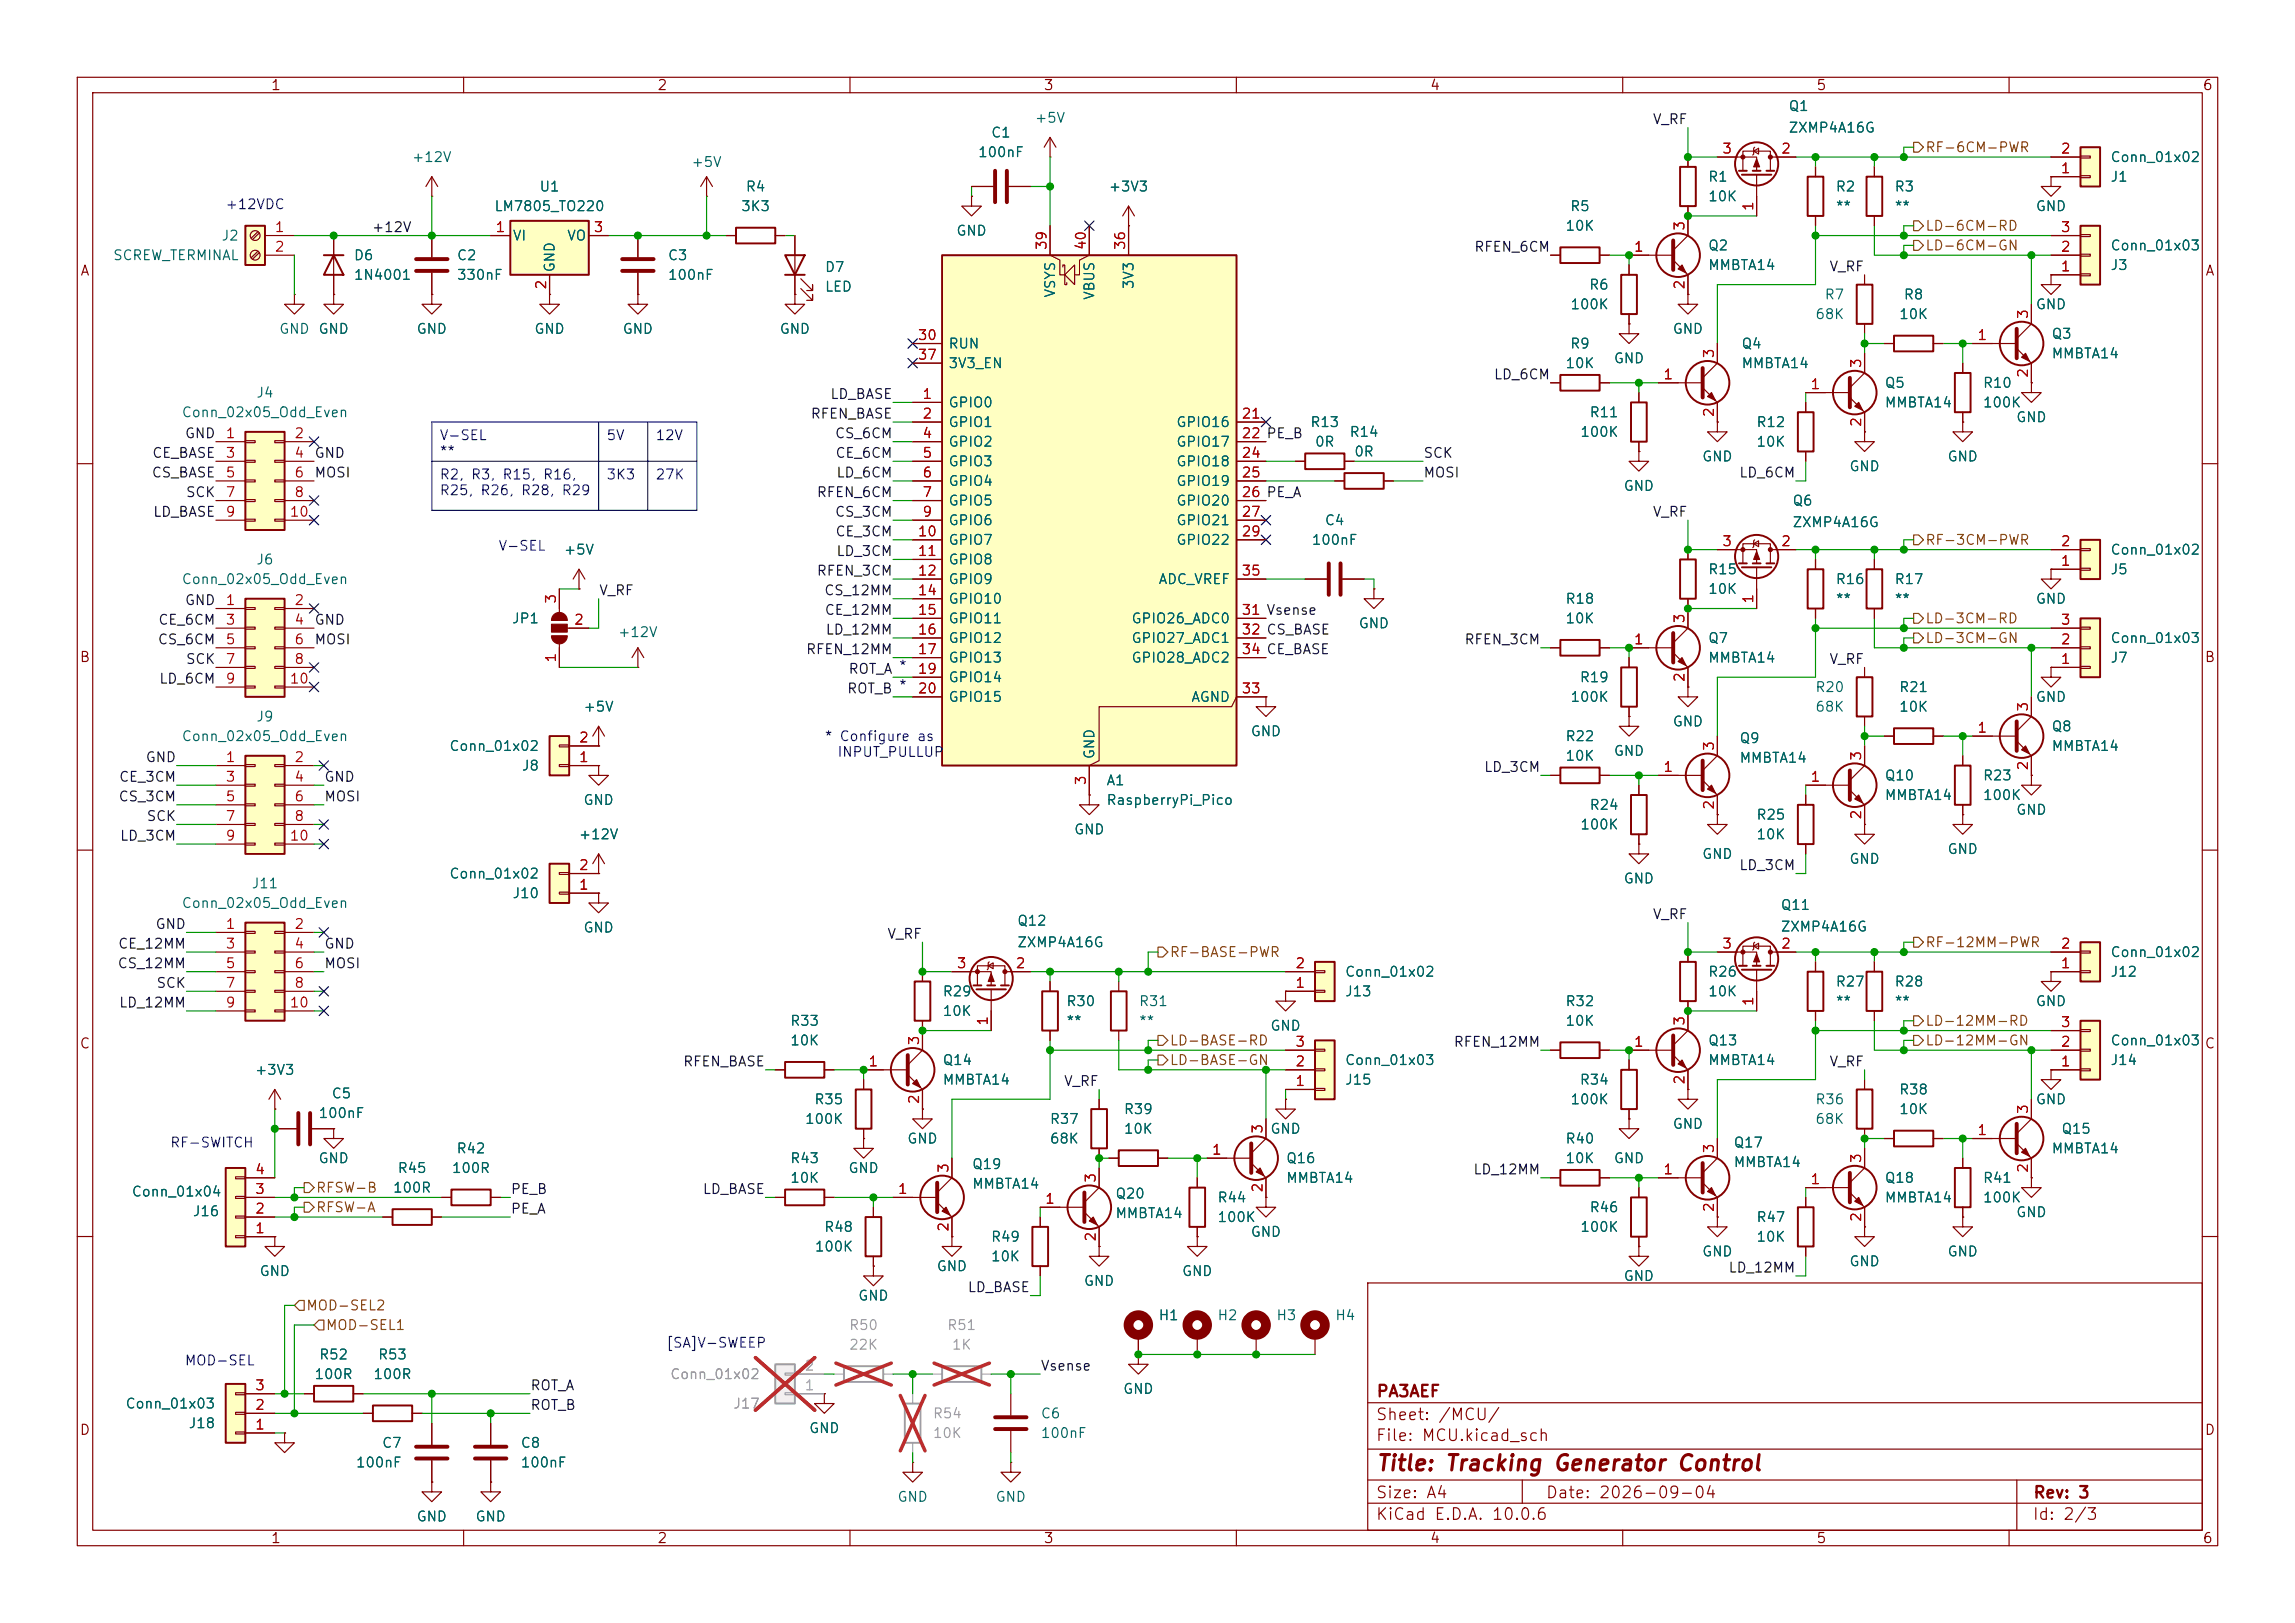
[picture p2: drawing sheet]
<svg xmlns="http://www.w3.org/2000/svg" width="297mm" height="210mm" viewBox="0 0 297 210" stroke-linecap="round" stroke-linejoin="round" font-family="sans-serif">
<defs><g id="words">
<text font-size="2" fill="#840000" x="178" y="190.8">Title: Tracking Generator Control</text>
<g font-size="1.5" fill="#840000">
<text x="178" y="184.1">Sheet: /MCU/</text>
<text x="178" y="181.1">PA3AEF</text>
<text x="178" y="186.8">File: MCU.kicad_sch</text>
<text x="178" y="197">KiCad E.D.A. 10.0.6</text>
<text x="178" y="194.2">Size: A4</text>
<text x="200" y="194.2">Date: 2026-09-04</text>
<text x="263" y="197">Id: 2/3</text>
<text x="263" y="194.2">Rev: 3</text>
</g>
<g font-size="1.3" fill="#840000">
<text x="35" y="12">1</text>
<text x="85" y="12">2</text>
<text x="135" y="12">3</text>
<text x="185" y="12">4</text>
<text x="235" y="12">5</text>
<text x="285" y="12">6</text>
<text x="10.3" y="36">A</text>
<text x="285.3" y="36">A</text>
<text x="10.2" y="86">B</text>
<text x="285.2" y="86">B</text>
<text x="10.2" y="136">C</text>
<text x="285.2" y="136">C</text>
<text x="10.2" y="186">D</text>
<text x="285.2" y="186">D</text>
<text x="35" y="200">1</text>
<text x="85" y="200">2</text>
<text x="135" y="200">3</text>
<text x="185" y="200">4</text>
<text x="235" y="200">5</text>
<text x="285" y="200">6</text>
</g>
<g font-size="1.3" fill="#006464">
<text x="133.8" y="16.2">+5V</text>
<text x="231.4" y="14.7">Q1</text>
<text x="231.4" y="17.5">ZXMP4A16G</text>
<text x="53.2" y="21.3">+12V</text>
<text x="89.4" y="21.9">+5V</text>
<text x="126.5" y="20.6">100nF</text>
<text x="128.2" y="18.1">C1</text>
<text x="221" y="23.8">R1</text>
<text x="273" y="23.8">J1</text>
<text x="273" y="21.3">Conn_01x02</text>
<text x="63.9" y="27.6">LM7805_TO220</text>
<text x="69.7" y="25.1">U1</text>
<text x="95.8" y="27.6">3K3</text>
<text x="96.4" y="25.1">R4</text>
<text x="143.4" y="25.1">+3V3</text>
<text x="203.1" y="27.6">R5</text>
<text x="221" y="26.4">10K</text>
<text x="237.5" y="25.1">R2</text>
<text x="237.5" y="27.6">**</text>
<text x="245.1" y="25.1">R3</text>
<text x="245.1" y="27.6">**</text>
<text x="263.4" y="27.6">GND</text>
<text x="14.5" y="34">SCREW_TERMINAL</text>
<text x="28.6" y="31.4">J2</text>
<text x="45.7" y="34">D6</text>
<text x="59" y="34">C2</text>
<text x="66.3" y="31.4">VI</text>
<text x="72.1" y="35.3" transform="rotate(-90 72.1 35.3)">GND</text>
<text x="73.3" y="31.4">VO</text>
<text x="86.3" y="34">C3</text>
<text x="106.7" y="35.5">D7</text>
<text x="123.7" y="30.8">GND</text>
<text x="202.5" y="30.2">10K</text>
<text x="221" y="32.7">Q2</text>
<text x="221" y="35.3">MMBTA14</text>
<text x="273" y="35.3">J3</text>
<text x="273" y="32.7">Conn_01x03</text>
<text x="45.7" y="36.5">1N4001</text>
<text x="59" y="36.5">330nF</text>
<text x="86.3" y="36.5">100nF</text>
<text x="106.7" y="38">LED</text>
<text x="136.9" y="38.6" transform="rotate(-90 136.9 38.6)">VSYS</text>
<text x="141.9" y="38.9" transform="rotate(-90 141.9 38.9)">VBUS</text>
<text x="147" y="37.5" transform="rotate(-90 147 37.5)">3V3</text>
<text x="203.1" y="40.3">100K</text>
<text x="205.6" y="37.8">R6</text>
<text x="234.8" y="41.6">68K</text>
<text x="236" y="39.1">R7</text>
<text x="245.7" y="41.6">10K</text>
<text x="246.3" y="39.1">R8</text>
<text x="263.4" y="40.3">GND</text>
<text x="36" y="43.5">GND</text>
<text x="41.1" y="43.5">GND</text>
<text x="53.8" y="43.5">GND</text>
<text x="69.1" y="43.5">GND</text>
<text x="80.5" y="43.5">GND</text>
<text x="100.8" y="43.5">GND</text>
<text x="122.7" y="45.4">RUN</text>
<text x="122.7" y="48">3V3_EN</text>
<text x="202.5" y="48">10K</text>
<text x="203.1" y="45.4">R9</text>
<text x="208.8" y="47.3">GND</text>
<text x="216.4" y="43.5">GND</text>
<text x="225.3" y="45.4">Q4</text>
<text x="225.3" y="48">MMBTA14</text>
<text x="265.4" y="44.1">Q3</text>
<text x="265.4" y="46.7">MMBTA14</text>
<text x="33.1" y="51.8">J4</text>
<text x="122.7" y="53">GPIO0</text>
<text x="243.8" y="50.5">Q5</text>
<text x="243.8" y="53">MMBTA14</text>
<text x="256.5" y="50.5">R10</text>
<text x="256.5" y="53">100K</text>
<text x="23.4" y="54.3">Conn_02x05_Odd_Even</text>
<text x="122.7" y="55.6">GPIO1</text>
<text x="122.7" y="58.1">GPIO2</text>
<text x="152.1" y="55.6">GPIO16</text>
<text x="152.1" y="58.1">GPIO17</text>
<text x="169.5" y="55.6">R13</text>
<text x="170.1" y="58.1">0R</text>
<text x="174.6" y="56.8">R14</text>
<text x="175.2" y="59.4">0R</text>
<text x="204.4" y="56.8">100K</text>
<text x="205.6" y="54.3">R11</text>
<text x="227.2" y="55.6">R12</text>
<text x="227.2" y="58.1">10K</text>
<text x="260.8" y="54.9">GND</text>
<text x="122.7" y="60.7">GPIO3</text>
<text x="122.7" y="63.2">GPIO4</text>
<text x="122.7" y="65.7">GPIO5</text>
<text x="152.1" y="60.7">GPIO18</text>
<text x="152.1" y="63.2">GPIO19</text>
<text x="152.1" y="65.7">GPIO20</text>
<text x="210" y="63.8">GND</text>
<text x="220.2" y="60">GND</text>
<text x="231.9" y="65.7">Q6</text>
<text x="239.2" y="61.3">GND</text>
<text x="251.9" y="60">GND</text>
<text x="122.7" y="68.3">GPIO6</text>
<text x="122.7" y="70.8">GPIO7</text>
<text x="152.1" y="68.3">GPIO21</text>
<text x="152.1" y="70.8">GPIO22</text>
<text x="169.7" y="70.8">100nF</text>
<text x="171.4" y="68.3">C4</text>
<text x="231.9" y="68.5">ZXMP4A16G</text>
<text x="23.4" y="75.9">Conn_02x05_Odd_Even</text>
<text x="33.1" y="73.4">J6</text>
<text x="72.9" y="72.1">+5V</text>
<text x="122.7" y="73.4">GPIO8</text>
<text x="122.7" y="75.9">GPIO9</text>
<text x="149.8" y="75.9">ADC_VREF</text>
<text x="221" y="74.6">R15</text>
<text x="221" y="77.2">10K</text>
<text x="237.5" y="75.9">R16</text>
<text x="245.1" y="75.9">R17</text>
<text x="273" y="74.6">J5</text>
<text x="273" y="72.1">Conn_01x02</text>
<text x="66.2" y="81">JP1</text>
<text x="79.9" y="82.8">+12V</text>
<text x="122.7" y="78.4">GPIO10</text>
<text x="122.7" y="81">GPIO11</text>
<text x="122.7" y="83.5">GPIO12</text>
<text x="146.3" y="81">GPIO26_ADC0</text>
<text x="146.3" y="83.5">GPIO27_ADC1</text>
<text x="175.7" y="81.6">GND</text>
<text x="202.5" y="78.4">R18</text>
<text x="202.5" y="81">10K</text>
<text x="221" y="83.5">Q7</text>
<text x="237.5" y="78.4">**</text>
<text x="245.1" y="78.4">**</text>
<text x="263.4" y="78.4">GND</text>
<text x="273" y="83.5">Conn_01x03</text>
<text x="122.7" y="86.1">GPIO13</text>
<text x="122.7" y="88.6">GPIO14</text>
<text x="146.3" y="86.1">GPIO28_ADC2</text>
<text x="204.4" y="88.6">R19</text>
<text x="221" y="86.1">MMBTA14</text>
<text x="234.8" y="89.9">R20</text>
<text x="245.7" y="89.9">R21</text>
<text x="273" y="86.1">J7</text>
<text x="33.1" y="93.7">J9</text>
<text x="75.4" y="92.4">+5V</text>
<text x="122.7" y="91.1">GPIO15</text>
<text x="154.1" y="91.1">AGND</text>
<text x="161.8" y="95.6">GND</text>
<text x="203.1" y="91.1">100K</text>
<text x="216.4" y="94.3">GND</text>
<text x="234.8" y="92.4">68K</text>
<text x="245.7" y="92.4">10K</text>
<text x="263.4" y="91.1">GND</text>
<text x="265.4" y="94.9">Q8</text>
<text x="23.4" y="96.2">Conn_02x05_Odd_Even</text>
<text x="58.1" y="97.5">Conn_01x02</text>
<text x="67.4" y="100">J8</text>
<text x="141.9" y="98.3" transform="rotate(-90 141.9 98.3)">GND</text>
<text x="143.1" y="101.9">A1</text>
<text x="202.5" y="96.2">R22</text>
<text x="202.5" y="98.8">10K</text>
<text x="208.8" y="98.1">GND</text>
<text x="225" y="96.5">Q9</text>
<text x="225" y="99">MMBTA14</text>
<text x="243.8" y="101.3">Q10</text>
<text x="256.5" y="101.3">R23</text>
<text x="265.4" y="97.5">MMBTA14</text>
<text x="75.4" y="104.5">GND</text>
<text x="143.1" y="104.5">RaspberryPi_Pico</text>
<text x="204.4" y="107.6">100K</text>
<text x="205.6" y="105.1">R24</text>
<text x="227.2" y="106.4">R25</text>
<text x="243.8" y="103.8">MMBTA14</text>
<text x="256.5" y="103.8">100K</text>
<text x="260.8" y="105.7">GND</text>
<text x="58.1" y="114">Conn_01x02</text>
<text x="74.8" y="108.9">+12V</text>
<text x="138.9" y="108.3">GND</text>
<text x="220.2" y="111.5">GND</text>
<text x="227.2" y="108.9">10K</text>
<text x="239.2" y="112.1">GND</text>
<text x="251.9" y="110.8">GND</text>
<text x="23.4" y="117.8">Conn_02x05_Odd_Even</text>
<text x="32.5" y="115.3">J11</text>
<text x="66.2" y="116.5">J10</text>
<text x="210" y="114.6">GND</text>
<text x="230.4" y="118.1">Q11</text>
<text x="75.4" y="121">GND</text>
<text x="131.6" y="120.1">Q12</text>
<text x="131.6" y="122.9">ZXMP4A16G</text>
<text x="230.4" y="120.9">ZXMP4A16G</text>
<text x="273" y="124.2">Conn_01x02</text>
<text x="121.9" y="129.2">R29</text>
<text x="121.9" y="131.8">10K</text>
<text x="137.9" y="130.5">R30</text>
<text x="147.3" y="130.5">R31</text>
<text x="174" y="129.2">J13</text>
<text x="174" y="126.7">Conn_01x02</text>
<text x="202.5" y="130.5">R32</text>
<text x="221" y="126.7">R26</text>
<text x="221" y="129.2">10K</text>
<text x="237.5" y="128">R27</text>
<text x="237.5" y="130.5">**</text>
<text x="245.1" y="128">R28</text>
<text x="245.1" y="130.5">**</text>
<text x="263.4" y="130.5">GND</text>
<text x="273" y="126.7">J12</text>
<text x="102.2" y="133">R33</text>
<text x="102.2" y="135.6">10K</text>
<text x="137.9" y="133">**</text>
<text x="147.3" y="133">**</text>
<text x="164.3" y="133.7">GND</text>
<text x="202.5" y="133">10K</text>
<text x="221" y="135.6">Q13</text>
<text x="273" y="135.6">Conn_01x03</text>
<text x="32.9" y="139.4">+3V3</text>
<text x="42.8" y="142.4">C5</text>
<text x="105.3" y="143.2">R35</text>
<text x="121.9" y="138.1">Q14</text>
<text x="121.9" y="140.7">MMBTA14</text>
<text x="174" y="140.7">J15</text>
<text x="174" y="138.1">Conn_01x03</text>
<text x="203.1" y="143.2">100K</text>
<text x="204.4" y="140.7">R34</text>
<text x="221" y="138.1">MMBTA14</text>
<text x="234.8" y="143.2">R36</text>
<text x="245.7" y="141.9">R38</text>
<text x="263.4" y="143.2">GND</text>
<text x="273" y="138.1">J14</text>
<text x="41.1" y="145">100nF</text>
<text x="59" y="149.6">R42</text>
<text x="104.1" y="145.7">100K</text>
<text x="117.3" y="148.3">GND</text>
<text x="135.8" y="145.7">R37</text>
<text x="135.8" y="148.3">68K</text>
<text x="145.3" y="144.5">R39</text>
<text x="145.3" y="147">10K</text>
<text x="164.3" y="147">GND</text>
<text x="202.5" y="148.3">R40</text>
<text x="216.4" y="146.4">GND</text>
<text x="224.3" y="148.8">Q17</text>
<text x="234.8" y="145.7">68K</text>
<text x="245.7" y="144.5">10K</text>
<text x="265.4" y="149.6">MMBTA14</text>
<text x="266.7" y="147">Q15</text>
<text x="17" y="155.1">Conn_01x04</text>
<text x="41.1" y="150.8">GND</text>
<text x="50.8" y="154.6">100R</text>
<text x="51.4" y="152.1">R45</text>
<text x="58.4" y="152.1">100R</text>
<text x="102.2" y="150.8">R43</text>
<text x="102.2" y="153.4">10K</text>
<text x="109.7" y="152.1">GND</text>
<text x="125.7" y="151.6">Q19</text>
<text x="125.7" y="154.1">MMBTA14</text>
<text x="144.3" y="155.4">Q20</text>
<text x="157.5" y="155.9">R44</text>
<text x="166.4" y="150.8">Q16</text>
<text x="166.4" y="153.4">MMBTA14</text>
<text x="202.5" y="150.8">10K</text>
<text x="208.8" y="150.8">GND</text>
<text x="224.3" y="151.3">MMBTA14</text>
<text x="243.8" y="153.4">Q18</text>
<text x="243.8" y="155.9">MMBTA14</text>
<text x="256.5" y="153.4">R41</text>
<text x="256.5" y="155.9">100K</text>
<text x="24.8" y="157.7">J16</text>
<text x="106.6" y="159.7">R48</text>
<text x="128.2" y="161">R49</text>
<text x="144.3" y="157.9">MMBTA14</text>
<text x="157.5" y="158.4">100K</text>
<text x="161.8" y="160.3">GND</text>
<text x="204.4" y="159.7">100K</text>
<text x="205.6" y="157.2">R46</text>
<text x="227.2" y="158.4">R47</text>
<text x="227.2" y="161">10K</text>
<text x="260.8" y="157.8">GND</text>
<text x="33.5" y="165.4">GND</text>
<text x="105.4" y="162.3">100K</text>
<text x="121.1" y="164.8">GND</text>
<text x="128.2" y="163.5">10K</text>
<text x="140.2" y="166.7">GND</text>
<text x="152.9" y="165.4">GND</text>
<text x="210" y="166.1">GND</text>
<text x="220.2" y="162.9">GND</text>
<text x="239.2" y="164.2">GND</text>
<text x="251.9" y="162.9">GND</text>
<text x="111" y="168.6">GND</text>
<text x="149.8" y="171.1">H1</text>
<text x="157.5" y="171.1">H2</text>
<text x="165.1" y="171.1">H3</text>
<text x="172.7" y="171.1">H4</text>
<text x="40.6" y="178.8">100R</text>
<text x="41.2" y="176.2">R52</text>
<text x="48.2" y="178.8">100R</text>
<text x="48.8" y="176.2">R53</text>
<text x="16.2" y="182.6">Conn_01x03</text>
<text x="24.3" y="185.1">J18</text>
<text x="104.6" y="185.7">GND</text>
<text x="134.6" y="183.8">C6</text>
<text x="145.3" y="180.7">GND</text>
<text x="46" y="190.2">100nF</text>
<text x="49.4" y="187.7">C7</text>
<text x="67.3" y="187.7">C8</text>
<text x="67.3" y="190.2">100nF</text>
<text x="134.6" y="186.4">100nF</text>
<text x="53.8" y="197.2">GND</text>
<text x="61.4" y="197.2">GND</text>
<text x="116" y="194.6">GND</text>
<text x="128.7" y="194.6">GND</text>
</g>
<g font-size="1.3" fill="#0f0f0f">
<text x="213.8" y="16.4">V_RF</text>
<text x="48" y="30.4">+12V</text>
<text x="190.7" y="32.9">RFEN_6CM</text>
<text x="236.7" y="35.4">V_RF</text>
<text x="107.4" y="51.9">LD_BASE</text>
<text x="193.2" y="49.4">LD_6CM</text>
<text x="19.6" y="59.6">CE_BASE</text>
<text x="23.8" y="57">GND</text>
<text x="40.6" y="59.6">GND</text>
<text x="104.8" y="54.5">RFEN_BASE</text>
<text x="108" y="57">CS_6CM</text>
<text x="108" y="59.6">CE_6CM</text>
<text x="184.1" y="59.6">SCK</text>
<text x="19.5" y="62.1">CS_BASE</text>
<text x="24" y="64.6">SCK</text>
<text x="40.6" y="62.1">MOSI</text>
<text x="105.6" y="64.6">RFEN_6CM</text>
<text x="108.1" y="62.1">LD_6CM</text>
<text x="184.1" y="62.1">MOSI</text>
<text x="225" y="62.1">LD_6CM</text>
<text x="19.7" y="67.2">LD_BASE</text>
<text x="108" y="67.2">CS_3CM</text>
<text x="108" y="69.7">CE_3CM</text>
<text x="213.8" y="67.2">V_RF</text>
<text x="77.4" y="77.3">V_RF</text>
<text x="105.6" y="74.8">RFEN_3CM</text>
<text x="106.6" y="77.3">CS_12MM</text>
<text x="108.1" y="72.3">LD_3CM</text>
<text x="20.3" y="83.7">CS_6CM</text>
<text x="20.4" y="81.2">CE_6CM</text>
<text x="23.8" y="78.6">GND</text>
<text x="40.6" y="81.2">GND</text>
<text x="40.6" y="83.7">MOSI</text>
<text x="106.6" y="79.9">CE_12MM</text>
<text x="106.8" y="82.4">LD_12MM</text>
<text x="189.4" y="83.7">RFEN_3CM</text>
<text x="20.5" y="88.8">LD_6CM</text>
<text x="24" y="86.2">SCK</text>
<text x="104.2" y="85">RFEN_12MM</text>
<text x="109.7" y="87.5">ROT_A</text>
<text x="236.7" y="86.2">V_RF</text>
<text x="109.5" y="90">ROT_B</text>
<text x="15.3" y="101.5">CE_3CM</text>
<text x="18.8" y="98.9">GND</text>
<text x="41.9" y="101.5">GND</text>
<text x="192" y="100.2">LD_3CM</text>
<text x="15.3" y="104">CS_3CM</text>
<text x="18.9" y="106.6">SCK</text>
<text x="41.9" y="104">MOSI</text>
<text x="15.4" y="109.1">LD_3CM</text>
<text x="225" y="112.9">LD_3CM</text>
<text x="213.8" y="119.3">V_RF</text>
<text x="15.1" y="125.6">CS_12MM</text>
<text x="15.2" y="123.1">CE_12MM</text>
<text x="20" y="120.5">GND</text>
<text x="41.9" y="125.6">MOSI</text>
<text x="41.9" y="123.1">GND</text>
<text x="114.7" y="121.8">V_RF</text>
<text x="15.3" y="130.7">LD_12MM</text>
<text x="20.2" y="128.1">SCK</text>
<text x="188" y="135.8">RFEN_12MM</text>
<text x="88.3" y="138.3">RFEN_BASE</text>
<text x="137.6" y="140.8">V_RF</text>
<text x="236.7" y="138.3">V_RF</text>
<text x="66" y="154.8">PE_B</text>
<text x="90.8" y="154.8">LD_BASE</text>
<text x="190.6" y="152.3">LD_12MM</text>
<text x="66" y="157.4">PE_A</text>
<text x="125.1" y="167.5">LD_BASE</text>
<text x="223.6" y="165">LD_12MM</text>
<text x="134.6" y="177.7">Vsense</text>
<text x="68.6" y="182.8">ROT_B</text>
<text x="68.6" y="180.2">ROT_A</text>
</g>
<g font-size="1.3" fill="#a90000">
<text x="222.8" y="20.2">3</text>
<text x="230.4" y="20.2">2</text>
<text x="266.6" y="22.7">1</text>
<text x="266.6" y="20.2">2</text>
<text x="218.3" y="29.9" transform="rotate(-90 218.3 29.9)">3</text>
<text x="227.2" y="27.4" transform="rotate(-90 227.2 27.4)">1</text>
<text x="35.5" y="30.3">1</text>
<text x="35.5" y="32.9">2</text>
<text x="64" y="30.3">1</text>
<text x="76.7" y="30.3">3</text>
<text x="135.8" y="32.5" transform="rotate(-90 135.8 32.5)">39</text>
<text x="140.8" y="32.5" transform="rotate(-90 140.8 32.5)">40</text>
<text x="145.9" y="32.5" transform="rotate(-90 145.9 32.5)">36</text>
<text x="211.4" y="32.9">1</text>
<text x="266.6" y="35.4">1</text>
<text x="266.6" y="32.9">2</text>
<text x="266.6" y="30.3">3</text>
<text x="71" y="37.6" transform="rotate(-90 71 37.6)">2</text>
<text x="218.3" y="37.6" transform="rotate(-90 218.3 37.6)">2</text>
<text x="262.8" y="41.4" transform="rotate(-90 262.8 41.4)">3</text>
<text x="118.7" y="44.3">30</text>
<text x="118.7" y="46.9">37</text>
<text x="222.1" y="46.5" transform="rotate(-90 222.1 46.5)">3</text>
<text x="241.2" y="47.7" transform="rotate(-90 241.2 47.7)">3</text>
<text x="255.8" y="44.3">1</text>
<text x="119.3" y="51.9">1</text>
<text x="215.2" y="49.4">1</text>
<text x="234.2" y="50.7">1</text>
<text x="262.8" y="49" transform="rotate(-90 262.8 49)">2</text>
<text x="29.1" y="57">1</text>
<text x="29.1" y="59.6">3</text>
<text x="38" y="57">2</text>
<text x="38" y="59.6">4</text>
<text x="119.3" y="54.5">2</text>
<text x="119.3" y="57">4</text>
<text x="119.3" y="59.6">5</text>
<text x="160.6" y="54.5">21</text>
<text x="160.6" y="57">22 PE_B</text>
<text x="160.6" y="59.6">24</text>
<text x="160.6" y="57">22</text>
<text x="222.1" y="54.1" transform="rotate(-90 222.1 54.1)">2</text>
<text x="241.2" y="55.3" transform="rotate(-90 241.2 55.3)">2</text>
<text x="29.1" y="62.1">5</text>
<text x="29.1" y="64.6">7</text>
<text x="38" y="62.1">6</text>
<text x="38" y="64.6">8</text>
<text x="119.3" y="62.1">6</text>
<text x="119.3" y="64.6">7</text>
<text x="160.6" y="62.1">25</text>
<text x="160.6" y="64.6">26 PE_A</text>
<text x="160.6" y="64.6">26</text>
<text x="29.1" y="67.2">9</text>
<text x="37.4" y="67.2">10</text>
<text x="118.7" y="69.7">10</text>
<text x="119.3" y="67.2">9</text>
<text x="160.6" y="67.2">27</text>
<text x="160.6" y="69.7">29</text>
<text x="222.8" y="71">3</text>
<text x="230.4" y="71">2</text>
<text x="266.6" y="71">2</text>
<text x="118.7" y="72.3">11</text>
<text x="118.7" y="74.8">12</text>
<text x="118.7" y="77.3">14</text>
<text x="160.6" y="74.8">35</text>
<text x="266.6" y="73.5">1</text>
<text x="29.1" y="78.6">1</text>
<text x="29.1" y="81.1">3</text>
<text x="29.1" y="83.7">5</text>
<text x="38" y="78.6">2</text>
<text x="38" y="81.1">4</text>
<text x="38" y="83.7">6</text>
<text x="72.3" y="78.2" transform="rotate(-90 72.3 78.2)">3</text>
<text x="74.2" y="81.1">2</text>
<text x="118.7" y="79.9">15</text>
<text x="118.7" y="82.4">16</text>
<text x="160.6" y="79.9">31 Vsense</text>
<text x="160.6" y="82.4">32 CS_BASE</text>
<text x="160.6" y="79.9">31</text>
<text x="160.6" y="82.4">32</text>
<text x="211.4" y="83.7">1</text>
<text x="218.3" y="80.7" transform="rotate(-90 218.3 80.7)">3</text>
<text x="227.2" y="78.2" transform="rotate(-90 227.2 78.2)">1</text>
<text x="266.6" y="83.7">2</text>
<text x="266.6" y="81.1">3</text>
<text x="29.1" y="86.2">7</text>
<text x="29.1" y="88.8">9</text>
<text x="37.4" y="88.8">10</text>
<text x="38" y="86.2">8</text>
<text x="72.3" y="85.8" transform="rotate(-90 72.3 85.8)">1</text>
<text x="118.7" y="85">17</text>
<text x="118.7" y="87.5">19</text>
<text x="160.6" y="85">34 CE_BASE</text>
<text x="160.6" y="85">34</text>
<text x="218.3" y="88.4" transform="rotate(-90 218.3 88.4)">2</text>
<text x="266.6" y="86.2">1</text>
<text x="118.7" y="90">20</text>
<text x="160.6" y="90">33</text>
<text x="255.8" y="95.1">1</text>
<text x="262.8" y="92.2" transform="rotate(-90 262.8 92.2)">3</text>
<text x="29.1" y="98.9">1</text>
<text x="29.1" y="101.5">3</text>
<text x="38" y="98.9">2</text>
<text x="38" y="101.5">4</text>
<text x="74.8" y="98.9">1</text>
<text x="74.8" y="96.4">2</text>
<text x="140.8" y="101.7" transform="rotate(-90 140.8 101.7)">3</text>
<text x="215.2" y="100.2">1</text>
<text x="222.1" y="97.3" transform="rotate(-90 222.1 97.3)">3</text>
<text x="234.2" y="101.5">1</text>
<text x="241.2" y="98.5" transform="rotate(-90 241.2 98.5)">3</text>
<text x="262.8" y="99.8" transform="rotate(-90 262.8 99.8)">2</text>
<text x="29.1" y="104">5</text>
<text x="29.1" y="106.5">7</text>
<text x="38" y="104">6</text>
<text x="38" y="106.5">8</text>
<text x="222.1" y="104.9" transform="rotate(-90 222.1 104.9)">2</text>
<text x="241.2" y="106.1" transform="rotate(-90 241.2 106.1)">2</text>
<text x="29.1" y="109.1">9</text>
<text x="37.4" y="109.1">10</text>
<text x="74.8" y="112.9">2</text>
<text x="74.8" y="115.4">1</text>
<text x="29.1" y="120.5">1</text>
<text x="29.1" y="123.1">3</text>
<text x="29.1" y="125.6">5</text>
<text x="38" y="120.5">2</text>
<text x="38" y="123.1">4</text>
<text x="38" y="125.6">6</text>
<text x="123.7" y="125.6">3</text>
<text x="131.3" y="125.6">2</text>
<text x="167.5" y="125.6">2</text>
<text x="222.8" y="123.1">3</text>
<text x="230.4" y="123.1">2</text>
<text x="266.6" y="125.6">1</text>
<text x="266.6" y="123.1">2</text>
<text x="29.1" y="128.1">7</text>
<text x="29.1" y="130.7">9</text>
<text x="37.4" y="130.7">10</text>
<text x="38" y="128.1">8</text>
<text x="167.5" y="128.1">1</text>
<text x="227.2" y="130.3" transform="rotate(-90 227.2 130.3)">1</text>
<text x="119.2" y="135.4" transform="rotate(-90 119.2 135.4)">3</text>
<text x="128.1" y="132.8" transform="rotate(-90 128.1 132.8)">1</text>
<text x="167.5" y="135.8">3</text>
<text x="211.4" y="135.8">1</text>
<text x="218.3" y="132.8" transform="rotate(-90 218.3 132.8)">3</text>
<text x="266.6" y="135.8">2</text>
<text x="266.6" y="133.2">3</text>
<text x="112.3" y="138.3">1</text>
<text x="119.2" y="143" transform="rotate(-90 119.2 143)">2</text>
<text x="167.5" y="140.8">1</text>
<text x="167.5" y="138.3">2</text>
<text x="218.3" y="140.4" transform="rotate(-90 218.3 140.4)">2</text>
<text x="266.6" y="138.3">1</text>
<text x="156.7" y="149.7">1</text>
<text x="163.7" y="146.8" transform="rotate(-90 163.7 146.8)">3</text>
<text x="222.1" y="149.3" transform="rotate(-90 222.1 149.3)">3</text>
<text x="255.8" y="147.2">1</text>
<text x="262.8" y="144.2" transform="rotate(-90 262.8 144.2)">3</text>
<text x="32.9" y="154.8">3</text>
<text x="32.9" y="152.3">4</text>
<text x="116.1" y="154.8">1</text>
<text x="123.1" y="151.9" transform="rotate(-90 123.1 151.9)">3</text>
<text x="142.1" y="153.1" transform="rotate(-90 142.1 153.1)">3</text>
<text x="163.7" y="154.4" transform="rotate(-90 163.7 154.4)">2</text>
<text x="215.2" y="152.3">1</text>
<text x="234.2" y="153.5">1</text>
<text x="241.2" y="150.6" transform="rotate(-90 241.2 150.6)">3</text>
<text x="262.8" y="151.9" transform="rotate(-90 262.8 151.9)">2</text>
<text x="32.9" y="159.9">1</text>
<text x="32.9" y="157.3">2</text>
<text x="123.1" y="159.5" transform="rotate(-90 123.1 159.5)">2</text>
<text x="135.2" y="156.1">1</text>
<text x="142.1" y="160.8" transform="rotate(-90 142.1 160.8)">2</text>
<text x="222.1" y="156.9" transform="rotate(-90 222.1 156.9)">2</text>
<text x="241.2" y="158.2" transform="rotate(-90 241.2 158.2)">2</text>
<text x="32.9" y="185.3">1</text>
<text x="32.9" y="182.7">2</text>
<text x="32.9" y="180.2">3</text>
</g>
<g font-size="1.3" fill="#725600">
<text x="249.1" y="20">RF-6CM-PWR</text>
<text x="249.1" y="30.2">LD-6CM-RD</text>
<text x="249.1" y="32.7">LD-6CM-GN</text>
<text x="249.1" y="70.8">RF-3CM-PWR</text>
<text x="249.1" y="81">LD-3CM-RD</text>
<text x="249.1" y="83.5">LD-3CM-GN</text>
<text x="151.3" y="124.2">RF-BASE-PWR</text>
<text x="249.1" y="122.9">RF-12MM-PWR</text>
<text x="151.3" y="135.6">LD-BASE-RD</text>
<text x="249.1" y="135.6">LD-12MM-GN</text>
<text x="249.1" y="133">LD-12MM-RD</text>
<text x="151.3" y="138.1">LD-BASE-GN</text>
<text x="40.8" y="154.6">RFSW-B</text>
<text x="40.8" y="157.2">RFSW-A</text>
<text x="39.5" y="169.9">MOD-SEL2</text>
<text x="42.1" y="172.4">MOD-SEL1</text>
</g>
<g font-size="1.3" fill="#0000c2">
<text x="29.1" y="27.4">+12VDC</text>
<text x="56.8" y="57.3">V-SEL</text>
<text x="56.8" y="59.3">**</text>
<text x="78.4" y="57.3">5V</text>
<text x="84.7" y="57.3">12V</text>
<text x="56.8" y="62.3">R2, R3, R15, R16,</text>
<text x="56.8" y="64.4">R25, R26, R28, R29</text>
<text x="78.4" y="62.3">3K3</text>
<text x="84.7" y="62.3">27K</text>
<text x="64.4" y="71.6">V-SEL</text>
<text x="116.2" y="87.1">*</text>
<text x="116.2" y="89.6">*</text>
<text x="106.6" y="96.2">* Configure as</text>
<text x="108.3" y="98.3">INPUT_PULLUP</text>
<text x="21.9" y="148.8">RF-SWITCH</text>
<text x="23.8" y="177">MOD-SEL</text>
<text x="86.1" y="174.7">[SA]V-SWEEP</text>
</g>
<g font-size="1.3" fill="#989898">
<text x="109.8" y="172.4">R50</text>
<text x="122.5" y="172.4">R51</text>
<text x="86.6" y="178.8">Conn_01x02</text>
<text x="109.8" y="175">22K</text>
<text x="123.1" y="175">1K</text>
<text x="94.8" y="182.6">J17</text>
<text x="120.6" y="183.8">R54</text>
<text x="120.6" y="186.4">10K</text>
</g>
<g font-size="1.3" fill="#aaa">
<text x="104" y="177.7">2</text>
<text x="104" y="180.2">1</text>
</g>
</g></defs>
<g fill="none" stroke="#840000" stroke-width=".15">
<path d="M10 10h277v190h-277zM12 12h273v186h-273zM60 10v2M110 10v2M160 10v2M210 10v2M260 10v2M10 60h2M234.9 72.4v1.3M234.9 78.7v1.3M285 60h2M210.8 92.7v1.3h1.3l-1.3 1.3-1.3-1.3h1.3"/>
<path d="M210.8 92.7h.1M218.4 88.9v1.3h1.3l-1.3 1.2-1.2-1.2h1.2M218.4 88.9h.1M10 110h2M285 110h2M241.3 158.8v1.2h1.3l-1.3 1.3-1.3-1.3h1.3M241.3 158.8h.1M243.8 147.3h1.3M250.2 147.3h1.3M10 160h2M177 166h108v32h-108zM285 160h2"/>
<path d="M60 198v2M63.5 184.2v2.7M63.5 189v2.8M110 198v2M160 198v2M177 194.5h108M177 191.5h108M177 187.5h108M177 181.5h108M197 191.5v3M210 198v2M260 198v2"/>
<path d="M261 191.5v6.5"/>
</g>
<path d="M61.5 187.2h4M61.5 188.7h4" fill="none" stroke="#840000" stroke-width=".51"/>
<path d="M233.9 73.7h2.1v5h-2.1zM245.1 146.3h5.1v2h-5.1z" fill="none" stroke="#840000" stroke-width=".25"/>
<path d="M121.9 33h38.1v66.1h-38.1z" fill="#ffffc2"/>
<g fill="none" stroke="#840000" stroke-width=".25">
<path d="M101.6 33h2.5l-1.2 2.6zM101.6 35.6h2.5M121.9 33h38.1v66.1h-38.1zM240.3 36.8h2v5.1h-2zM168.9 58.7h5.1v2h-5.1zM232.7 53.3h2v5.1h-2zM174 61.2h5.1v2h-5.1zM241.6 73.7h2v5h-2zM209.8 86.4h2v5h-2zM101.6 153.9h5.1v2.1h-5.1zM110.7 141h2.1v5.1h-2.1zM112 157.5h2v5.1h-2z"/>
<path d="M211.1 154.9h2v5.1h-2zM240.3 141h2v5.1h-2z"/>
<circle cx="240" cy="153.7" r="2.82"/>
</g>
<g fill="none" stroke="#840000" stroke-width=".15">
<path d="M135.9 17.8v2.5M135.9 17.8l-.8 1.3M135.9 17.8l.8 1.3M55.9 38.1v1.3h1.2l-1.2 1.2-1.3-1.2h1.3M55.9 38.1h.1M102.9 38.1v1.3h1.2l-1.2 1.2-1.3-1.2h1.3M102.9 38.1h.1M102.9 30.5v7.6M103.6 37.3l1.6 1.6v-.8v.8h-.8M103.6 36.1l1.6 1.5v-.8v.8h-.8M125.7 25.4v1.3h1.3l-1.3 1.2-1.2-1.2h1.2M125.7 25.4h.1"/>
<path d="M125.7 24.1h2.8M130.6 24.1h2.7M135.9 29.2v3.8l1.3 .7v1.9h.6M135.9 20.3h.1M137.5 34.5v-.2h.3v2.5h.2v-.2M137.8 35.6l1.3-1.3v2.5zM141 29.2v3.8l-1.3 .7v1.9h-.6M146 29.2v3.8M241.3 35.6v1.2M118.1 52.1h3.8M118.1 54.6h3.8M118.1 57.2h3.8"/>
<path d="M118.1 59.7h3.8M118.1 44.5h3.8M118.1 47h3.8M160 54.6h3.8M160 57.2h3.8M160 59.7h3.8M167.6 59.7h1.3M174 59.7h1.3M222.2 54.6v1.3h1.3l-1.3 1.3-1.2-1.3h1.2M222.2 54.6h.1M233.7 52.1v1.2M233.7 58.4v1.3"/>
<path d="M241.3 41.9v1.3M118.1 62.2h3.8M118.1 64.8h3.8M118.1 67.3h3.8M118.1 69.9h3.8M118.1 72.4h3.8M118.1 74.9h3.8M118.1 77.5h3.8M160 62.2h3.8M160 64.8h3.8M160 67.3h3.8M160 69.9h3.8"/>
<path d="M160 74.9h3.8M172.7 62.2h1.3M179.1 62.2h1.2M242.6 72.4v1.3M242.6 78.7v1.3M118.1 80h3.8M118.1 82.6h3.8M118.1 85.1h3.8M118.1 87.6h3.8M118.1 90.2h3.8M160 80h3.8M160 82.6h3.8"/>
<path d="M160 85.1h3.8M163.8 90.2h-3.8l-.6 1.2h-17.2v7l-1.2 .7v3.8M210.8 85.1v1.3M210.8 91.4v1.3M111.8 139.7v1.3M241.3 139.7v1.3M100.3 154.9h1.3M106.7 154.9h1.2M111.8 147.3v1.3h1.2l-1.2 1.3-1.3-1.3h1.3M111.8 147.3h.1M111.8 146.1v1.2M113 156.2v1.3"/>
<path d="M210.8 144.8v1.3h1.3l-1.3 1.2-1.3-1.2h1.3M210.8 144.8h.1M212.1 153.7v1.2M233.7 153.7h5.7M239.4 154.3l1.9 1.9v2.6M241.3 146.1v1.2M241.3 148.6v2.5l-1.9 1.9M254 157.5v1.3h1.3l-1.3 1.2-1.3-1.2h1.3M254 157.5h.1M113 163.8v1.3h1.3l-1.3 1.3-1.2-1.3h1.2M113 163.8h.1M113 162.6v1.2"/>
<path d="M123.2 160v1.3h1.3l-1.3 1.3-1.3-1.3h1.3M123.2 160h.1M212.1 161.3v1.3h1.3l-1.3 1.2-1.3-1.2h1.3M212.1 161.3h.1M212.1 160v1.3M55.9 191.8v1.2h1.2l-1.2 1.3-1.3-1.3h1.3M55.9 191.8h.1M55.9 184.2v2.7M55.9 189v2.8M63.5 191.8v1.2h1.3l-1.3 1.3-1.3-1.3h1.3M63.5 191.8h.1M130.8 189.2v1.3h1.3l-1.3 1.3-1.3-1.3h1.3"/>
<path d="M130.8 189.2h.1M130.8 180.3v2.8M130.8 185.2v2.8"/>
</g>
<path d="M128.8 22.1v4.1M130.3 22.1v4.1M239.4 151.8v3.8M53.8 187.2h4.1M53.8 188.7h4.1M128.8 183.4h4M128.8 184.9h4" fill="none" stroke="#840000" stroke-width=".51"/>
<path d="M240 155.4l.5-.5 .5 1.1z" fill="#840000" stroke="#840000" stroke-width=".15"/>
<path d="M109.2 176.8h5.1v2h-5.1zM121.9 176.8h5.1v2h-5.1z" fill="none" stroke="#a1a1a1" stroke-width=".25"/>
<path d="M107.9 177.8h1.3M114.3 177.8h1.3M120.6 177.8h1.3M127 177.8h1.3" fill="none" stroke="#a1a1a1" stroke-width=".15"/>
<path d="M108.2 176.4l7.1 2.8M115.3 176.4l-7.1 2.8M120.9 176.4l7.1 2.8M128 176.4l-7.1 2.8" fill="none" stroke="#e12e31" stroke-width=".46"/>
<path d="M100.3 176.5h2.6v5.1h-2.6z" fill="#f0f0f0"/>
<path d="M100.3 176.5h2.6v5.1h-2.6zM117.1 181.6h2v5.1h-2z" fill="none" stroke="#a1a1a1" stroke-width=".25"/>
<path d="M101.6 177.7h1.3v.2h-1.3zM102.9 177.8h3.8M101.6 180.2h1.3v.3h-1.3zM102.9 180.3h3.8M118.1 180.3v1.3M118.1 186.7v1.3" fill="none" stroke="#a1a1a1" stroke-width=".15"/>
<path d="M97.8 175.7l7.6 6.8M105.4 175.7l-7.6 6.8M116.5 180.6l3.2 7.1M119.7 180.6l-3.2 7.1" fill="none" stroke="#e12e31" stroke-width=".46"/>
<g fill="none" stroke="#840000" stroke-width=".15">
<path d="M71.1 38.1v1.3h1.3l-1.3 1.2-1.3-1.2h1.3M71.1 38.1h.1M82.5 38.1v1.3h1.3l-1.3 1.2-1.2-1.2h1.2M82.5 38.1h.1M146 29.2h.1M146 26.7l-.7 1.2M146 26.7l.8 1.2M146 26.7v2.5M168.9 74.9h2.8M173.7 74.9h2.8M177.8 76.2v1.3h1.3l-1.3 1.2-1.3-1.2h1.3M177.8 76.2h.1"/>
<path d="M218.4 123.2v1.3M218.4 129.5v1.3M106.7 180.3v1.3h1.2l-1.2 1.3-1.3-1.3h1.3M106.7 180.3h.1M118.1 189.2v1.3h1.3l-1.3 1.3-1.3-1.3h1.3M118.1 189.2h.1"/>
</g>
<path d="M172 72.9v4.1M173.5 72.9v4.1" fill="none" stroke="#840000" stroke-width=".51"/>
<path d="M217.4 124.5h2.1v5h-2.1z" fill="none" stroke="#840000" stroke-width=".25"/>
<path d="M66 28.6h10.2v7h-10.2z" fill="#ffffc2"/>
<g fill="none" stroke="#840000" stroke-width=".25">
<path d="M66 28.6h10.2v7h-10.2zM201.9 82.8h5.1v2h-5.1z"/>
<circle cx="121.9" cy="154.9" r="2.82"/>
</g>
<path d="M63.5 30.5h2.5M71.1 35.6v2.5M76.2 30.5h2.5M200.7 83.8h1.2M207 83.8h1.3M115.6 154.9h5.7M119.4 143.5v1.3h1.2l-1.2 1.3-1.3-1.3h1.3M119.4 143.5h.1M121.3 155.6l1.9 1.9v2.5M123.2 149.9v2.5l-1.9 1.9" fill="none" stroke="#840000" stroke-width=".15"/>
<path d="M121.3 153v3.8" fill="none" stroke="#840000" stroke-width=".51"/>
<path d="M121.9 156.7l.5-.5 .5 1z" fill="#840000" stroke="#840000" stroke-width=".15"/>
<path d="M31.7 55.9h5.1v12.7h-5.1z" fill="#ffffc2"/>
<path d="M31.7 55.9h5.1v12.7h-5.1z" fill="none" stroke="#840000" stroke-width=".25"/>
<g fill="none" stroke="#840000" stroke-width=".15">
<path d="M27.9 57.2h3.8M27.9 59.7h3.8M31.7 57h1.3v.3h-1.3zM31.7 59.6h1.3v.2h-1.3zM35.6 57h1.2v.3h-1.2zM35.6 59.6h1.2v.2h-1.2zM36.8 57.2h3.8M36.8 59.7h3.8M27.9 62.2h3.8M27.9 64.8h3.8M27.9 67.3h3.8M31.7 62.1h1.3v.3h-1.3z"/>
<path d="M31.7 64.6h1.3v.3h-1.3zM31.7 67.2h1.3v.2h-1.3zM35.6 62.1h1.2v.3h-1.2zM35.6 64.6h1.2v.3h-1.2zM35.6 67.2h1.2v.2h-1.2zM36.8 62.2h3.8M36.8 64.8h3.8M36.8 67.3h3.8"/>
</g>
<path d="M31.7 29.2h2.6v5.1h-2.6z" fill="#ffffc2"/>
<path d="M31.7 29.2h2.6v5.1h-2.6zM253 48.3h2v5h-2zM201.9 99.3h5.1v2h-5.1zM133.6 158.8h2v5h-2z" fill="none" stroke="#840000" stroke-width=".25"/>
<g fill="none" stroke="#840000" stroke-width=".15">
<path d="M33.4 30l-.9 .8M33.4 32.5l-.9 .9M33.6 30.1l-.9 .9M33.6 32.7l-.9 .8M34.3 30.5h3.8M34.3 33h3.8M38.1 38.1v1.3h1.3l-1.3 1.2-1.3-1.2h1.3M38.1 38.1h.1M43.2 38.1v1.3h1.2l-1.2 1.2-1.3-1.2h1.3M43.2 38.1h.1M241.3 55.9v1.3h1.3l-1.3 1.2-1.3-1.2h1.3M241.3 55.9h.1"/>
<path d="M254 54.6v1.3h1.3l-1.3 1.3-1.3-1.3h1.3M254 54.6h.1M254 47v1.3M254 53.3v1.3M265.4 86.4v1.2h1.3l-1.3 1.3-1.2-1.3h1.2M265.4 86.4h.1M200.7 100.3h1.2M207 100.3h1.3M35.6 143.5h.1M35.6 141l-.8 1.2M35.6 141l.7 1.2M35.6 141v2.5"/>
<path d="M134.6 157.5v1.3M134.6 163.8v1.3"/>
<circle cx="33" cy="33" r=".63"/>
<circle cx="33" cy="30.5" r=".63"/>
</g>
<path d="M31.7 119.4h5.1v12.7h-5.1z" fill="#ffffc2"/>
<g fill="none" stroke="#840000" stroke-width=".25">
<path d="M41.9 33h2.5M43.2 33l1.2 2.6h-2.5zM95.2 29.5h5.1v2h-5.1zM31.7 119.4h5.1v12.7h-5.1zM209.8 138.4h2v5.1h-2zM225 125h1.1M225.4 125.5h3.8M226.8 125h1M228.6 125h1"/>
<circle cx="240" cy="50.8" r="2.82"/>
<circle cx="227.3" cy="124.1" r="2.79"/>
</g>
<g fill="none" stroke="#840000" stroke-width=".15">
<path d="M43.2 30.5v7.6M82.5 30.5v2.8M82.5 35.3v2.8M91.4 25.4h.1M91.4 22.9l-.7 1.2M91.4 22.9l.8 1.2M91.4 22.9v2.5M94 30.5h1.2M100.3 30.5h1.3M233.7 50.8h5.7M239.4 51.4l1.9 1.9v2.6M241.3 45.7v2.6l-1.9 1.9"/>
<path d="M262.9 49.5v1.3h1.3l-1.3 1.3-1.3-1.3h1.3M262.9 49.5h.1M27.9 120.7h3.8M27.9 123.2h3.8M27.9 125.7h3.8M27.9 128.3h3.8M27.9 130.8h3.8M31.7 120.5h1.3v.3h-1.3zM31.7 123.1h1.3v.2h-1.3zM31.7 125.6h1.3v.3h-1.3zM31.7 128.1h1.3v.3h-1.3zM31.7 130.7h1.3v.2h-1.3z"/>
<path d="M35.6 120.5h1.2v.3h-1.2zM35.6 123.1h1.2v.2h-1.2zM35.6 125.6h1.2v.3h-1.2zM35.6 128.1h1.2v.3h-1.2zM35.6 130.7h1.2v.2h-1.2zM36.8 120.7h3.8M36.8 123.2h3.8M36.8 125.7h3.8M36.8 128.3h3.8M36.8 130.8h3.8M210.8 137.2v1.2M222.2 123.2h5.1v1.8"/>
<path d="M225.6 125v-2.6h3.5v2.6M226.9 122.4l.7-.4v.8zM227.1 121.9l-.2 .1v.8l-.1 .1M227.3 125.5v5.3M229.1 123.2h3.3M35.6 146.1h2.8M40.4 146.1h2.8M43.2 146.1v1.2h1.2l-1.2 1.3-1.3-1.3h1.3M43.2 146.1h.1M210.8 143.5v1.3"/>
</g>
<path d="M80.5 33.5h4.1M80.5 35.1h4.1M239.4 48.9v3.8M38.6 144v4.1M40.1 144v4.1" fill="none" stroke="#840000" stroke-width=".51"/>
<g fill="#840000" stroke="#840000" stroke-width=".15">
<path d="M227.3 123.4l.4 1.1h-.8z"/>
<path d="M240 52.6l.5-.5 .5 1z"/>
<circle cx="229.1" cy="123.2" r=".25"/>
<circle cx="225.6" cy="123.2" r=".25"/>
</g>
<path d="M31.7 97.8h5.1v12.7h-5.1z" fill="#ffffc2"/>
<path d="M31.7 97.8h5.1v12.7h-5.1z" fill="none" stroke="#840000" stroke-width=".25"/>
<g fill="none" stroke="#840000" stroke-width=".15">
<path d="M55.9 25.4h.1M55.9 22.9l-.8 1.2M55.9 22.9l.7 1.2M55.9 22.9v2.5M55.9 30.5v2.8M55.9 35.3v2.8M27.9 99.1h3.8M31.7 98.9h1.3v.3h-1.3zM35.6 98.9h1.2v.3h-1.2zM36.8 99.1h3.8M27.9 101.6h3.8M27.9 104.1h3.8"/>
<path d="M27.9 106.7h3.8M27.9 109.2h3.8M31.7 101.5h1.3v.2h-1.3zM31.7 104h1.3v.3h-1.3zM31.7 106.6h1.3v.2h-1.3zM31.7 109.1h1.3v.2h-1.3zM35.6 101.5h1.2v.2h-1.2zM35.6 104h1.2v.3h-1.2zM35.6 106.6h1.2v.2h-1.2zM35.6 109.1h1.2v.2h-1.2zM36.8 101.6h3.8M36.8 104.1h3.8"/>
<path d="M36.8 106.7h3.8M36.8 109.2h3.8"/>
</g>
<path d="M53.8 33.5h4.1M53.8 35.1h4.1" fill="none" stroke="#840000" stroke-width=".51"/>
<path d="M31.7 77.5h5.1v12.7h-5.1z" fill="#ffffc2"/>
<path d="M31.7 77.5h5.1v12.7h-5.1zM245.1 94.2h5.1v2.1h-5.1z" fill="none" stroke="#840000" stroke-width=".25"/>
<g fill="none" stroke="#840000" stroke-width=".15">
<path d="M27.9 78.7h3.8M31.7 78.6h1.3v.3h-1.3zM35.6 78.6h1.2v.3h-1.2zM36.8 78.7h3.8M72.4 76.2v3M74.9 76.2h.1M74.9 73.7l-.7 1.2M74.9 73.7l.8 1.2M74.9 73.7v2.5M27.9 81.3h3.8M27.9 83.8h3.8M27.9 86.4h3.8"/>
<path d="M27.9 88.9h3.8M31.7 81.2h1.3v.2h-1.3zM31.7 83.7h1.3v.2h-1.3zM31.7 86.2h1.3v.3h-1.3zM31.7 88.8h1.3v.2h-1.3zM35.6 81.2h1.2v.2h-1.2zM35.6 83.7h1.2v.2h-1.2zM35.6 86.2h1.2v.3h-1.2zM35.6 88.8h1.2v.2h-1.2zM36.8 81.3h3.8M36.8 83.8h3.8M36.8 86.4h3.8"/>
<path d="M36.8 88.9h3.8M71.4 82.3h2M71.4 80.3h2M72.4 83.3v3.1M73.4 81.3h2.8M82.5 86.4h.1M82.5 83.8l-.7 1.3M82.5 83.8l.8 1.3M82.5 83.8v2.6M243.8 95.3h1.3M250.2 95.3h1.3M77.5 113h.1"/>
<path d="M77.5 110.5l-.8 1.3M77.5 110.5l.7 1.3M77.5 110.5v2.5"/>
</g>
<g fill="#840000" stroke="#840000" stroke-width=".15">
<path d="M71.4 82.3h2a1.02 1.02 0 0 1-1 1 1.02 1.02 0 0 1-1-1z"/>
<path d="M71.4 80.8h2v1h-2z"/>
<path d="M71.7 79.6a1.02 1.02 0 0 1 1.1-.3 1.02 1.02 0 0 1 .6 1h-2l.1-.5z"/>
</g>
<path d="M71.1 95.3h2.6v5h-2.6z" fill="#ffffc2"/>
<path d="M71.1 95.3h2.6v5h-2.6zM241.6 125.7h2v5.1h-2zM253 151.1h2v5.1h-2z" fill="none" stroke="#840000" stroke-width=".25"/>
<path d="M72.4 98.9h1.3v.3h-1.3zM72.4 96.4h1.3v.2h-1.3zM73.7 99.1h3.8M73.7 96.5h3.8M242.6 124.5v1.2M242.6 130.8v1.3M254 149.9v1.2M254 156.2v1.3" fill="none" stroke="#840000" stroke-width=".15"/>
<path d="M71.1 111.8h2.6v5h-2.6z" fill="#ffffc2"/>
<g fill="none" stroke="#840000" stroke-width=".25">
<path d="M217.4 72.4h2.1v5.1h-2.1zM240.3 87.6h2v5.1h-2zM253 99.1h2v5h-2zM71.1 111.8h2.6v5h-2.6zM211.1 102.9h2v5.1h-2zM232.7 104.1h2v5.1h-2zM101.6 137.4h5.1v2h-5.1zM118.4 127h2v5.1h-2zM126 127.5h1M126.4 128h3.8M127.8 127.5h1M129.5 127.5h1.1"/>
<path d="M143.8 128.3h2v5.1h-2zM201.9 134.9h5.1v2h-5.1zM233.9 125.7h2.1v5.1h-2.1zM201.9 151.4h5.1v2h-5.1z"/>
<circle cx="261.6" cy="95.2" r="2.82"/>
<circle cx="221" cy="100.3" r="2.82"/>
<circle cx="240" cy="101.6" r="2.82"/>
<circle cx="118.1" cy="138.4" r="2.82"/>
<circle cx="128.3" cy="126.6" r="2.79"/>
<circle cx="261.6" cy="147.3" r="2.82"/>
</g>
<g fill="none" stroke="#840000" stroke-width=".15">
<path d="M218.4 71.1v1.3M218.4 77.5v1.2M77.5 99.1v1.2h-1.3l1.3 1.3 1.2-1.3h-1.2M77.5 99.1h.1M77.5 96.5h.1M77.5 94l-.8 1.3M77.5 94l.7 1.3M77.5 94v2.5M163.8 90.2v1.2h1.3l-1.3 1.3-1.2-1.3h1.2M163.8 90.2h.1M222.2 95.3v2.5l-1.9 1.9M241.3 86.4v1.2"/>
<path d="M241.3 92.7v1.3M241.3 96.5v2.6l-1.9 1.9M254 97.8v1.3M255.3 95.3h5.7M261 95.9l1.9 1.9v2.5M262.9 90.2v2.5l-1.9 1.9M72.4 115.4h1.3v.3h-1.3zM72.4 112.9h1.3v.3h-1.3zM73.7 115.6h3.8M73.7 113h3.8M77.5 115.6v1.2h-1.3l1.3 1.3 1.2-1.3h-1.2M77.5 115.6h.1"/>
<path d="M141 102.9v1.2h1.2l-1.2 1.3-1.3-1.3h1.3M141 102.9h.1M212.1 109.2v1.3h1.3l-1.3 1.3-1.3-1.3h1.3M212.1 109.2h.1M212.1 101.6v1.3M212.1 108v1.2M214.6 100.3h5.7M220.3 101l1.9 1.9v2.5M222.2 105.4v1.3h1.3l-1.3 1.3-1.2-1.3h1.2M222.2 105.4h.1M233.7 101.6h5.7M233.7 102.9v1.2"/>
<path d="M233.7 109.2v1.3M239.4 102.2l1.9 1.9v2.6M241.3 106.7v1.3h1.3l-1.3 1.2-1.3-1.2h1.3M241.3 106.7h.1M254 105.4v1.3h1.3l-1.3 1.3-1.3-1.3h1.3M254 105.4h.1M254 104.1v1.3M262.9 100.3v1.3h1.3l-1.3 1.3-1.3-1.3h1.3M262.9 100.3h.1M100.3 138.4h1.3M106.7 138.4h1.2M111.8 138.4h5.7"/>
<path d="M117.5 139.1l1.9 1.9v2.5M119.4 132.1v3.8l-1.9 1.9M119.4 125.7v1.3M123.2 125.7h5.1v1.8M126.5 127.5v-2.5h3.5v2.5M127.9 125l.6-.4v.7zM128 124.5l-.1 .1v.7l-.1 .2M128.3 128v5.4M130 125.7h3.3M144.8 127v1.3M144.8 133.4v1.2M166.4 128.3v1.2h1.2l-1.2 1.3-1.3-1.3h1.3"/>
<path d="M166.4 128.3h.1M200.7 135.9h1.2M207 135.9h1.3M234.9 124.5v1.2M234.9 130.8v1.3M265.4 138.4v1.3h1.3l-1.3 1.3-1.2-1.3h1.2M265.4 138.4h.1M265.4 125.7v1.3h1.3l-1.3 1.3-1.2-1.3h1.2M265.4 125.7h.1M200.7 152.4h1.2M207 152.4h1.3M255.3 147.3h5.7"/>
<path d="M261 148l1.9 1.9v2.5M262.9 152.4v1.3h1.3l-1.3 1.2-1.3-1.2h1.3M262.9 152.4h.1M262.9 142.2v2.6l-1.9 1.9"/>
</g>
<path d="M220.3 98.4v3.8M239.4 99.7v3.8M261 93.3v3.9M117.5 136.5v3.8M261 145.4v3.8" fill="none" stroke="#840000" stroke-width=".51"/>
<g fill="#840000" stroke="#840000" stroke-width=".15">
<path d="M261.6 149.1l.5-.5 .5 1z"/>
<path d="M240 103.4l.5-.5 .5 1z"/>
<path d="M221 102.1l.5-.5 .5 1z"/>
<path d="M118.1 140.2l.5-.5 .5 1z"/>
<path d="M128.3 126l.4 1h-.8z"/>
<path d="M261.6 97l.5-.5 .5 1z"/>
<circle cx="130" cy="125.7" r=".25"/>
<circle cx="126.5" cy="125.7" r=".25"/>
</g>
<path d="M269.2 121.9h2.6v5.1h-2.6z" fill="#ffffc2"/>
<path d="M269.2 121.9h2.6v5.1h-2.6z" fill="none" stroke="#840000" stroke-width=".25"/>
<path d="M265.4 125.7h3.8M265.4 123.2h3.8M269.2 125.6h1.3v.3h-1.3zM269.2 123.1h1.3v.2h-1.3z" fill="none" stroke="#840000" stroke-width=".15"/>
<path d="M269.2 132.1h2.6v7.6h-2.6z" fill="#ffffc2"/>
<path d="M269.2 132.1h2.6v7.6h-2.6z" fill="none" stroke="#840000" stroke-width=".25"/>
<path d="M265.4 138.4h3.8M265.4 135.9h3.8M265.4 133.4h3.8M269.2 138.3h1.3v.3h-1.3zM269.2 135.8h1.3v.2h-1.3zM269.2 133.2h1.3v.3h-1.3z" fill="none" stroke="#840000" stroke-width=".15"/>
<path d="M170.2 134.6h2.5v7.6h-2.5z" fill="#ffffc2"/>
<path d="M170.2 134.6h2.5v7.6h-2.5z" fill="none" stroke="#840000" stroke-width=".25"/>
<path d="M166.4 138.4h3.8M166.4 135.9h3.8M170.2 138.3h1.2v.3h-1.2zM170.2 135.8h1.2v.2h-1.2zM166.4 141h3.8M170.2 140.8h1.2v.3h-1.2z" fill="none" stroke="#840000" stroke-width=".15"/>
<path d="M170.2 124.5h2.5v5h-2.5z" fill="#ffffc2"/>
<g fill="none" stroke="#840000" stroke-width=".25">
<path d="M225 22.1h1.1M225.4 22.6h3.8M226.8 22.1h1M228.6 22.1h1M233.9 22.9h2.1v5h-2.1zM241.6 22.9h2v5h-2zM245.1 43.4h5.1v2.1h-5.1zM225 72.9h1.1M225.4 73.4h3.8M226.8 72.9h1M228.6 72.9h1M134.9 128.3h2v5.1h-2z"/>
<path d="M170.2 124.5h2.5v5h-2.5zM232.7 156.2h2v5.1h-2z"/>
<circle cx="227.3" cy="21.2" r="2.79"/>
<circle cx="261.6" cy="44.4" r="2.82"/>
<circle cx="227.3" cy="72" r="2.79"/>
<circle cx="217.2" cy="83.8" r="2.82"/>
<circle cx="217.2" cy="135.9" r="2.82"/>
<circle cx="221" cy="152.4" r="2.82"/>
</g>
<g fill="none" stroke="#840000" stroke-width=".15">
<path d="M226.9 19.6l.7-.4v.7zM227.1 19.1l-.2 .1v.7l-.1 .2M222.2 20.3h5.1v1.8M225.6 22.1v-2.5h3.5v2.5M227.3 22.6v5.3M229.1 20.3h3.3M234.9 21.6v1.3M234.9 27.9v1.3M242.6 21.6v1.3M242.6 27.9v1.3M262.9 39.4v2.5l-1.9 1.9M265.4 35.6v1.2h1.3l-1.3 1.3-1.2-1.3h1.2"/>
<path d="M265.4 35.6h.1M212.1 58.4v1.3h1.3l-1.3 1.3-1.3-1.3h1.3M212.1 58.4h.1M243.8 44.5h1.3M250.2 44.5h1.3M255.3 44.5h5.7M261 45.1l1.9 1.9v2.5M218.4 78.7v2.6l-1.9 1.9M222.2 71.1h5.1v1.8M225.6 72.9v-2.5h3.5v2.5M226.9 70.4l.7-.4v.7zM227.1 69.9l-.2 .1v.7l-.1 .2"/>
<path d="M227.3 73.4v5.3M229.1 71.1h3.3M210.8 83.8h5.7M216.5 84.5l1.9 1.9v2.5M135.9 127v1.3M135.9 133.4v1.2M166.4 128.3h3.8M166.4 125.7h3.8M170.2 128.1h1.2v.3h-1.2zM170.2 125.6h1.2v.3h-1.2zM210.8 135.9h5.7M216.5 136.5l1.9 1.9v2.6"/>
<path d="M218.4 130.8v2.6l-1.9 1.9M163.8 154.9v1.3h1.3l-1.3 1.3-1.2-1.3h1.2M163.8 154.9h.1M214.6 152.4h5.7M218.4 141v1.2h1.3l-1.3 1.3-1.2-1.3h1.2M218.4 141h.1M220.3 153l1.9 1.9v2.6M222.2 157.5v1.3h1.3l-1.3 1.2-1.2-1.2h1.2M222.2 157.5h.1M222.2 147.3v2.6l-1.9 1.9M233.7 154.9v1.3M233.7 161.3v1.3"/>
</g>
<path d="M261 42.5v3.9M216.5 81.9v3.8M216.5 134v3.8M220.3 150.5v3.8" fill="none" stroke="#840000" stroke-width=".51"/>
<g fill="#840000" stroke="#840000" stroke-width=".15">
<path d="M221 154.2l.5-.5 .5 1z"/>
<path d="M227.3 20.6l.4 1h-.8z"/>
<path d="M227.3 71.4l.4 1h-.8z"/>
<path d="M217.2 137.7l.5-.5 .5 1z"/>
<path d="M217.2 85.6l.5-.5 .5 1z"/>
<path d="M261.6 46.2l.5-.5 .5 1z"/>
<circle cx="229.1" cy="20.3" r=".25"/>
<circle cx="225.6" cy="20.3" r=".25"/>
<circle cx="229.1" cy="71.1" r=".25"/>
<circle cx="225.6" cy="71.1" r=".25"/>
</g>
<path d="M269.2 80h2.6v7.6h-2.6z" fill="#ffffc2"/>
<path d="M269.2 80h2.6v7.6h-2.6z" fill="none" stroke="#840000" stroke-width=".25"/>
<path d="M265.4 86.4h3.8M265.4 83.8h3.8M265.4 81.3h3.8M269.2 86.2h1.3v.3h-1.3zM269.2 83.7h1.3v.2h-1.3zM269.2 81.2h1.3v.2h-1.3z" fill="none" stroke="#840000" stroke-width=".15"/>
<path d="M269.2 69.9h2.6v5h-2.6z" fill="#ffffc2"/>
<path d="M269.2 69.9h2.6v5h-2.6z" fill="none" stroke="#840000" stroke-width=".25"/>
<path d="M265.4 22.9v1.2h1.3l-1.3 1.3-1.2-1.3h1.2M265.4 22.9h.1M265.4 73.7v1.2h1.3l-1.3 1.3-1.2-1.3h1.2M265.4 73.7h.1M265.4 73.7h3.8M265.4 71.1h3.8M269.2 73.5h1.3v.3h-1.3zM269.2 71h1.3v.2h-1.3z" fill="none" stroke="#840000" stroke-width=".15"/>
<path d="M269.2 19.1h2.6v5h-2.6z" fill="#ffffc2"/>
<path d="M269.2 19.1h2.6v5h-2.6z" fill="none" stroke="#840000" stroke-width=".25"/>
<path d="M265.4 22.9h3.8M265.4 20.3h3.8M269.2 22.7h1.3v.3h-1.3zM269.2 20.2h1.3v.2h-1.3z" fill="none" stroke="#840000" stroke-width=".15"/>
<path d="M269.2 29.2h2.6v7.6h-2.6z" fill="#ffffc2"/>
<g fill="none" stroke="#840000" stroke-width=".25">
<path d="M201.9 32h5.1v2h-5.1zM209.8 35.6h2v5h-2zM217.4 21.6h2.1v5.1h-2.1zM269.2 29.2h2.6v7.6h-2.6zM201.9 48.5h5.1v2h-5.1zM211.1 52.1h2v5.1h-2zM141.2 143.5h2.1v5.1h-2.1zM144.8 148.8h5.1v2.1h-5.1zM153.9 153.7h2.1v5.1h-2.1z"/>
<circle cx="217.2" cy="33" r="2.82"/>
<circle cx="221" cy="49.5" r="2.82"/>
<circle cx="141" cy="156.2" r="2.82"/>
<circle cx="162.6" cy="149.9" r="2.82"/>
</g>
<g fill="none" stroke="#840000" stroke-width=".15">
<path d="M200.7 33h1.2M207 33h1.3M210.8 33h5.7M210.8 34.3v1.3M216.5 33.7l1.9 1.9v2.5M218.4 38.1v1.3h1.3l-1.3 1.2-1.2-1.2h1.2M218.4 38.1h.1M218.4 20.3v1.3M218.4 26.7v3.8l-1.9 1.9M265.4 35.6h3.8M265.4 33h3.8M265.4 30.5h3.8"/>
<path d="M269.2 35.4h1.3v.3h-1.3zM269.2 32.9h1.3v.2h-1.3zM269.2 30.4h1.3v.2h-1.3zM200.7 49.5h1.2M207 49.5h1.3M210.8 41.9v1.3h1.3l-1.3 1.3-1.3-1.3h1.3M210.8 41.9h.1M210.8 40.6v1.3M212.1 50.8v1.3M212.1 57.2v1.2M214.6 49.5h5.7M220.3 50.2l1.9 1.9v2.5"/>
<path d="M222.2 44.5v2.5l-1.9 1.9M134.6 156.2h5.7M140.3 156.8l1.9 2v2.5M142.2 151.1v2.6l-1.9 1.9M142.2 142.2v1.3M142.2 148.6v1.3M143.5 149.9h1.3M149.9 149.9h1.2M154.9 152.4v1.3M154.9 158.8v1.2M156.2 149.9h5.7M161.9 150.5l1.9 1.9v2.5"/>
<path d="M163.8 144.8v2.5l-1.9 1.9M166.4 142.2v1.3h1.2l-1.2 1.3-1.3-1.3h1.3M166.4 142.2h.1M142.2 161.3v1.3h1.3l-1.3 1.2-1.2-1.2h1.2M142.2 161.3h.1M147.3 175.3v1.2h1.3l-1.3 1.3-1.3-1.3h1.3M147.3 175.3h.1M147.3 172.7v2.6M154.9 160v1.3h1.3l-1.3 1.3-1.2-1.3h1.2M154.9 160h.1M154.9 172.7v2.6M162.6 172.7v2.6"/>
<path d="M170.2 172.7v2.6M36.8 185.4v1.3h-1.2l1.2 1.3 1.3-1.3h-1.3M36.8 185.4h.1"/>
</g>
<path d="M216.5 31.1v3.8M220.3 47.6v3.8M140.3 154.3v3.8M161.9 148v3.8" fill="none" stroke="#840000" stroke-width=".51"/>
<g fill="#840000" stroke="#840000" stroke-width=".15">
<path d="M217.2 34.8l.5-.5 .5 1z"/>
<path d="M221 51.3l.5-.5 .5 1z"/>
<path d="M162.6 151.6l.5-.5 .5 1z"/>
<path d="M141.5 157.5l.5 1-1-.5z"/>
</g>
<g fill="none" stroke="#840000" stroke-width="1.3">
<circle cx="147.3" cy="171.4" r="1.27"/>
<circle cx="154.9" cy="171.4" r="1.27"/>
<circle cx="162.6" cy="171.4" r="1.27"/>
<circle cx="170.2" cy="171.4" r="1.27"/>
</g>
<path d="M29.2 179.1h2.5v7.6h-2.5z" fill="#ffffc2"/>
<path d="M50.8 156.5h5.1v2h-5.1zM29.2 179.1h2.5v7.6h-2.5zM40.6 179.3h5.1v2.1h-5.1zM48.3 181.9h5v2h-5z" fill="none" stroke="#840000" stroke-width=".25"/>
<g fill="none" stroke="#840000" stroke-width=".15">
<path d="M49.5 157.5h1.3M55.9 157.5h1.2M35.6 160v1.3h-1.3l1.3 1.3 1.2-1.3h-1.2M35.6 160h.1M30.5 185.3h1.2v.2h-1.2zM30.5 182.8h1.2v.2h-1.2zM30.5 180.2h1.2v.3h-1.2zM31.7 185.4h3.9M31.7 182.9h3.9M31.7 180.3h3.9M39.4 180.3h1.2M45.7 180.3h1.3"/>
<path d="M47 182.9h1.3M53.3 182.9h1.3"/>
</g>
<path d="M29.2 151.1h2.5v10.2h-2.5z" fill="#ffffc2"/>
<path d="M29.2 151.1h2.5v10.2h-2.5zM58.4 153.9h5.1v2.1h-5.1z" fill="none" stroke="#840000" stroke-width=".25"/>
<g fill="none" stroke="#840000" stroke-width=".15">
<path d="M43.2 38.1h.1M43.2 30.5v2.5M43.2 35.6v2.5M55.9 38.1h.1M55.9 30.5v2.8M55.9 35.3v2.8M63.5 30.5h2.5M71.1 38.1h.1M71.1 35.6v2.5M76.2 30.5h2.5M82.5 38.1h.1M82.5 30.5v2.8"/>
<path d="M82.5 35.3v2.8M94 30.5h1.2M100.3 30.5h1.3M102.9 38.1h.1M102.9 30.5v2.5M102.9 35.6v2.5M125.7 25.4h.1M125.7 24.1h2.8M130.6 24.1h2.7M135.9 29.2v3.8M141 29.2v3.8M146 29.2h.1"/>
<path d="M146 29.2v3.8M200.7 33h1.2M207 33h1.3M210.8 34.3v1.3M210.8 33h2.6M218.4 38.1h.1M218.4 20.3v1.3M218.4 26.7v3.8M218.4 35.6v2.5M222.2 20.3h2.6M227.3 25.4v2.5M229.9 20.3h2.5"/>
<path d="M234.9 21.6v1.3M234.9 27.9v1.3M242.6 21.6v1.3M242.6 27.9v1.3M262.9 39.4v2.5M265.4 35.6h.1M265.4 22.9h.1M265.4 30.5h3.8M265.4 20.3h3.8M265.4 22.9h3.8M265.4 35.6h3.8M265.4 33h3.8"/>
<path d="M118.1 52.1h3.8M118.1 54.6h3.8M118.1 57.2h3.8M118.1 59.7h3.8M118.1 44.5h3.8M118.1 47h3.8M160 54.6h3.8M160 57.2h3.8M160 59.7h3.8M167.6 59.7h1.3M174 59.7h1.3M200.7 49.5h1.2"/>
<path d="M207 49.5h1.3M210.8 41.9h.1M210.8 40.6v1.3M212.1 58.4h.1M212.1 50.8v1.3M212.1 57.2v1.2M214.6 49.5h2.6M222.2 54.6h.1M222.2 44.5v2.5M222.2 52.1v2.5M233.7 52.1v1.2M233.7 58.4v1.3"/>
<path d="M233.7 50.8h2.5M241.3 55.9h.1M241.3 45.7v2.6M241.3 53.3v2.6M243.8 44.5h1.3M250.2 44.5h1.3M254 54.6h.1M254 47v1.3M254 53.3v1.3M255.3 44.5h2.5M262.9 49.5h.1M262.9 47v2.5"/>
<path d="M72.4 76.2v2.5M74.9 76.2h.1M118.1 62.2h3.8M118.1 64.8h3.8M118.1 67.3h3.8M118.1 69.9h3.8M118.1 72.4h3.8M118.1 74.9h3.8M118.1 77.5h3.8M160 62.2h3.8M160 64.8h3.8M160 67.3h3.8"/>
<path d="M160 69.9h3.8M160 74.9h3.8M168.9 74.9h2.8M172.7 62.2h1.3M173.7 74.9h2.8M177.8 76.2h.1M179.1 62.2h1.2M218.4 71.1v1.3M218.4 77.5v3.8M222.2 71.1h2.6M227.3 76.2v2.5M229.9 71.1h2.5"/>
<path d="M234.9 72.4v1.3M234.9 78.7v1.3M242.6 72.4v1.3M242.6 78.7v1.3M265.4 73.7h.1M265.4 71.1h3.8M265.4 73.7h3.8M72.4 83.8v2.6M73.7 81.3h2.5M73.7 99.1h3.8M73.7 96.5h3.8M77.5 99.1h.1"/>
<path d="M77.5 96.5h.1M118.1 80h3.8M118.1 82.6h3.8M118.1 85.1h3.8M118.1 87.6h3.8M118.1 90.2h3.8M141 99.1v3.8M160 80h3.8M160 82.6h3.8M160 85.1h3.8M160 90.2h3.8M163.8 90.2h.1"/>
<path d="M200.7 83.8h1.2M207 83.8h1.3M210.8 92.7h.1M210.8 85.1v1.3M210.8 91.4v1.3M210.8 83.8h2.6M218.4 88.9h.1M218.4 86.4v2.5M222.2 95.3v2.5M241.3 96.5v2.6M243.8 95.3h1.3M250.2 95.3h1.3"/>
<path d="M254 97.8v1.3M255.3 95.3h2.5M262.9 90.2v2.5M262.9 97.8v2.5M265.4 86.4h.1M265.4 83.8h3.8M265.4 86.4h3.8M265.4 81.3h3.8M73.7 115.6h3.8M73.7 113h3.8M77.5 113h.1M77.5 115.6h.1"/>
<path d="M141 102.9h.1M200.7 100.3h1.2M207 100.3h1.3M212.1 109.2h.1M212.1 101.6v1.3M212.1 108v1.2M214.6 100.3h2.6M222.2 105.4h.1M222.2 102.9v2.5M233.7 101.6h2.5M233.7 102.9v1.2M233.7 109.2v1.3"/>
<path d="M241.3 106.7h.1M241.3 104.1v2.6M254 105.4h.1M254 104.1v1.3M262.9 100.3h.1M100.3 138.4h1.3M106.7 138.4h1.2M111.8 138.4h2.5M111.8 139.7v1.3M119.4 125.7v1.3M119.4 132.1v3.8M123.2 125.7h2.5"/>
<path d="M128.3 130.8v2.6M130.8 125.7h2.5M135.9 127v1.3M135.9 133.4v1.2M166.4 128.3h.1M166.4 138.4h3.8M166.4 135.9h3.8M166.4 128.3h3.8M166.4 125.7h3.8M200.7 135.9h1.2M207 135.9h1.3M210.8 135.9h2.6"/>
<path d="M210.8 137.2v1.2M218.4 123.2v1.3M218.4 129.5v3.9M218.4 138.4v2.6M222.2 123.2h2.6M227.3 128.3v2.5M229.9 123.2h2.5M234.9 124.5v1.2M234.9 130.8v1.3M242.6 124.5v1.2M242.6 130.8v1.3M265.4 138.4h.1"/>
<path d="M265.4 125.7h.1M265.4 138.4h3.8M265.4 135.9h3.8M265.4 125.7h3.8M265.4 123.2h3.8M265.4 133.4h3.8M30.5 159.9h1.2v.2h-1.2zM30.5 157.4h1.2v.2h-1.2zM30.5 154.8h1.2v.3h-1.2zM30.5 152.3h1.2v.2h-1.2zM31.7 157.5h3.9M31.7 154.9h3.9"/>
<path d="M31.7 152.4h3.9M35.6 143.5h.1M35.6 146.1h2.8M40.4 146.1h2.8M43.2 146.1h.1M49.5 157.5h1.3M55.9 157.5h1.2M57.1 154.9h1.3M63.5 154.9h1.3M100.3 154.9h1.3M106.7 154.9h1.2M111.8 147.3h.1"/>
<path d="M111.8 146.1v1.2M113 156.2v1.3M115.6 154.9h2.5M119.4 143.5h.1M119.4 141v2.5M123.2 149.9v2.5M123.2 157.5v2.5M134.6 156.2h2.6M134.6 157.5v1.3M142.2 142.2v1.3M142.2 148.6v1.3M142.2 151.1v2.6"/>
<path d="M142.2 158.8v2.5M143.5 149.9h1.3M149.9 149.9h1.2M154.9 152.4v1.3M154.9 158.8v1.2M156.2 149.9h2.5M163.8 154.9h.1M163.8 144.8v2.5M163.8 152.4v2.5M166.4 142.2h.1M166.4 141h3.8M200.7 152.4h1.2"/>
<path d="M207 152.4h1.3M210.8 144.8h.1M210.8 143.5v1.3M212.1 153.7v1.2M214.6 152.4h2.6M218.4 141h.1M222.2 157.5h.1M222.2 147.3v2.6M222.2 154.9v2.6M233.7 154.9v1.3M233.7 153.7h2.5M241.3 158.8h.1"/>
<path d="M241.3 148.6v2.5M241.3 156.2v2.6M243.8 147.3h1.3M250.2 147.3h1.3M254 157.5h.1M254 149.9v1.2M254 156.2v1.3M255.3 147.3h2.5M262.9 152.4h.1M262.9 142.2v2.6M262.9 149.9v2.5M31.7 160h3.9"/>
<path d="M35.6 160h.1M113 163.8h.1M113 162.6v1.2M123.2 160h.1M134.6 163.8v1.3M142.2 161.3h.1M147.3 175.3h.1M147.3 172.7v2.6M154.9 160h.1M212.1 161.3h.1M212.1 160v1.3M233.7 161.3v1.3"/>
<path d="M31.7 185.4h3.9M31.7 182.9h3.9M31.7 180.3h3.9M36.8 185.4h.1M39.4 180.3h1.2M45.7 180.3h1.3M47 182.9h1.3M53.3 182.9h1.3M55.9 191.8h.1M55.9 184.2v2.7M55.9 189v2.8M63.5 191.8h.1"/>
<path d="M63.5 184.2v2.7M63.5 189v2.8M106.7 180.3h.1"/>
</g>
<g fill="none" stroke="#725600" stroke-width=".15">
<path d="M247.6 18.4h.7l.6 .7-.6 .6h-.7zM247.6 28.6h.7l.6 .6-.6 .6h-.7zM247.6 31.1h.7l.6 .7-.6 .6h-.7zM247.6 79.4h.7l.6 .6-.6 .6h-.7zM247.6 69.2h.7l.6 .7-.6 .6h-.7zM247.6 81.9h.7l.6 .7-.6 .6h-.7zM149.9 122.6h.6l.6 .6-.6 .6h-.6zM149.9 136.5h.6l.6 .7-.6 .6h-.6zM149.9 134h.6l.6 .6-.6 .7h-.6zM247.6 134h.7l.6 .6-.6 .7h-.7zM247.6 121.3h.7l.6 .6-.6 .7h-.7zM247.6 131.4h.7l.6 .7-.6 .6h-.7z"/>
<path d="M39.4 153h.6l.6 .7-.6 .6h-.6zM39.4 155.6h.6l.6 .6-.6 .6h-.6zM38.7 168.3h.7v1.2h-.7l-.6-.6zM41.3 170.8h.6v1.3h-.6l-.7-.6z"/>
</g>
<path d="M55.9 59.7h34.3M55.9 54.6h34.3v11.4h-34.3zM77.5 54.6v11.4M83.8 54.6v11.4" fill="none" stroke="#0000c2" stroke-width=".15"/>
<g fill="none" stroke="#009600" stroke-width=".15">
<path d="M218.4 16.5v3.8h3.8M247.6 19.1h-1.2v1.2M38.1 30.5h25.4M38.1 33v5.1M55.9 25.4v5.1M78.7 30.5h15.3M91.4 25.4v5.1M101.6 30.5h1.3M125.7 24.1v1.3M133.3 24.1h2.6M135.9 20.3v8.9M208.3 33h2.5v1.3"/>
<path d="M218.4 27.9h8.9M232.4 20.3h33M234.9 20.3v1.3M234.9 29.2v7.6h-12.7v7.7M234.9 30.5h30.5M242.6 29.2v3.8h22.8M242.6 20.3v1.3M247.6 29.2h-1.2v1.3M247.6 31.8h-1.2v1.2M262.9 33v6.4M115.6 52.1h2.5M115.6 54.6h2.5"/>
<path d="M115.6 59.7h2.5M115.6 57.2h2.5M163.8 59.7h3.8M175.3 59.7h8.8M208.3 49.5h6.3M212.1 49.5v1.3M233.7 59.7v2.5h-1.3M233.7 50.8v1.3M241.3 43.2v2.5M241.3 44.5h2.5M251.5 44.5h3.8M254 44.5v2.5"/>
<path d="M72.4 76.2h2.5M77.5 77.5v3.8h-1.3M115.6 74.9h2.5M115.6 62.2h2.5M115.6 64.8h2.5M115.6 67.3h2.5M115.6 69.9h2.5M115.6 77.5h2.5M115.6 72.4h2.5M163.8 74.9h5.1M163.8 62.2h8.9M176.5 74.9h1.3v1.3"/>
<path d="M180.3 62.2h3.8M218.4 67.3v3.8h3.8M218.4 78.7h8.9M232.4 71.1h33M234.9 71.1v1.3M242.6 71.1v1.3M247.6 69.9h-1.2v1.2M22.9 99.1h5M40.6 99.1h1.3M72.4 86.4h10.1M115.6 80h2.5M115.6 90.2h2.5"/>
<path d="M115.6 87.6h2.5M115.6 85.1h2.5M115.6 82.6h2.5M199.4 83.8h1.3M208.3 83.8h2.5v1.3M234.9 80v7.6h-12.7v7.7M234.9 81.3h30.5M241.3 94v2.5M241.3 95.3h2.5M242.6 80v3.8h22.8M247.6 80h-1.2v1.3M247.6 82.6h-1.2v1.2"/>
<path d="M251.5 95.3h3.8M254 95.3v2.5M262.9 83.8v6.4M22.9 101.6h5M22.9 106.7h5M22.9 104.1h5M22.9 109.2h5M40.6 101.6h1.3M40.6 106.7h1.3M40.6 104.1h1.3M40.6 109.2h1.3M199.4 100.3h1.3"/>
<path d="M208.3 100.3h6.3M212.1 100.3v1.3M218.4 119.4v3.8h3.8M233.7 101.6v1.3M233.7 110.5v2.5h-1.3M24.1 123.2h3.8M24.1 125.7h3.8M24.1 130.8h3.8M24.1 120.7h3.8M24.1 128.3h3.8M40.6 123.2h1.3M40.6 125.7h1.3"/>
<path d="M40.6 130.8h1.3M40.6 120.7h1.3M40.6 128.3h1.3M99.1 138.4h1.2M107.9 138.4h3.9v1.3M119.4 121.9v3.8h3.8M119.4 133.4h8.9M133.3 125.7h33.1M135.9 125.7v1.3M135.9 134.6v7.6h-12.7v7.7M135.9 135.9h30.5M144.8 134.6v3.8h21.6"/>
<path d="M144.8 125.7v1.3M149.9 123.2h-1.3v2.5M149.9 134.6h-1.3v1.3M149.9 137.2h-1.3v1.2M163.8 138.4v6.4M199.4 135.9h1.3M208.3 135.9h2.5v1.3M218.4 130.8h8.9M232.4 123.2h33M234.9 123.2v1.3M234.9 132.1v7.6h-12.7v7.6M234.9 133.4h30.5"/>
<path d="M241.3 138.4v1.3M242.6 132.1v3.8h22.8M242.6 123.2v1.3M247.6 121.9h-1.2v1.3M247.6 132.1h-1.2v1.3M247.6 134.6h-1.2v1.3M262.9 135.9v6.3M35.6 157.5h13.9M35.6 154.9h21.5M35.6 143.5v8.9M39.4 153.7h-1.3v1.2M39.4 156.2h-1.3v1.3"/>
<path d="M57.1 157.5h8.9M64.8 154.9h1.2M99.1 154.9h1.2M107.9 154.9h7.7M113 154.9v1.3M134.6 156.2v1.3M142.2 141v1.2M143.5 149.9h-1.3v1.2M151.1 149.9h5.1M154.9 149.9v2.5M166.4 141v1.2M199.4 152.4h1.3"/>
<path d="M208.3 152.4h6.3M212.1 152.4v1.3M233.7 153.7v1.2M243.8 147.3h-2.5v1.3M251.5 147.3h3.8M254 147.3v2.6M38.1 168.9h-1.3v11.4M40.6 171.5h-2.5v11.4M106.7 177.8h1.2M115.6 177.8h5M118.1 177.8v2.5M128.3 177.8h6.3"/>
<path d="M130.8 177.8v2.5M134.6 165.1v2.5h-1.3M147.3 175.3h22.9M233.7 162.6v2.5h-1.3M35.6 182.9h11.4M35.6 185.4h1.2M35.6 180.3h3.8M47 180.3h21.6M54.6 182.9h14M55.9 180.3v3.9M63.5 182.9v1.3M118.1 188v1.2"/>
<path d="M130.8 188v1.2"/>
</g>
<g fill="none" stroke="#000084" stroke-width=".15">
<path d="M140.4 28.6l1.2 1.2M141.6 28.6l-1.2 1.2M40 56.5l1.2 1.3M41.2 56.5l-1.2 1.3M117.5 43.8l1.2 1.3M117.5 46.4l1.2 1.2M118.7 43.8l-1.2 1.3M118.7 46.4l-1.2 1.2M163.2 54l1.2 1.2M164.4 54l-1.2 1.2M40 66.7l1.2 1.2M40 78.1l1.2 1.2"/>
<path d="M40 64.2l1.2 1.2M41.2 66.7l-1.2 1.2M41.2 78.1l-1.2 1.2M41.2 64.2l-1.2 1.2M163.2 66.7l1.2 1.2M163.2 69.2l1.2 1.3M164.4 66.7l-1.2 1.2M164.4 69.2l-1.2 1.3M40 85.8l1.2 1.2M40 88.3l1.2 1.2M41.2 85.8l-1.2 1.2M41.2 88.3l-1.2 1.2"/>
<path d="M41.3 98.5l1.2 1.2M42.5 98.5l-1.2 1.2M41.3 108.6l1.2 1.2M41.3 106.1l1.2 1.2M42.5 108.6l-1.2 1.2M42.5 106.1l-1.2 1.2M41.3 127.7l1.2 1.2M41.3 130.2l1.2 1.2M41.3 120l1.2 1.3M42.5 127.7l-1.2 1.2M42.5 130.2l-1.2 1.2M42.5 120l-1.2 1.3"/>
</g>
<path d="M102.9 177.8h3.8M102.9 180.3h3.8" fill="none" stroke="#a1a1a1" stroke-width=".15"/>
<path d="M97.8 175.7l7.6 6.8M105.4 175.7l-7.6 6.8" fill="none" stroke="#e12e31" stroke-width=".46"/>
<g fill="#009600" stroke="#009600" stroke-width=".13">
<circle cx="135.9" cy="24.1" r=".46"/>
<circle cx="82.5" cy="30.5" r=".46"/>
<circle cx="43.2" cy="30.5" r=".46"/>
<circle cx="55.9" cy="30.5" r=".46"/>
<circle cx="91.4" cy="30.5" r=".46"/>
<circle cx="119.4" cy="133.4" r=".46"/>
<circle cx="135.9" cy="125.7" r=".46"/>
<circle cx="119.4" cy="125.7" r=".46"/>
<circle cx="148.6" cy="135.9" r=".46"/>
<circle cx="148.6" cy="138.4" r=".46"/>
<circle cx="142.2" cy="149.9" r=".46"/>
<circle cx="163.8" cy="138.4" r=".46"/>
<circle cx="234.9" cy="20.3" r=".46"/>
<circle cx="234.9" cy="30.5" r=".46"/>
<circle cx="218.4" cy="27.9" r=".46"/>
<circle cx="246.4" cy="20.3" r=".46"/>
<circle cx="242.6" cy="20.3" r=".46"/>
<circle cx="241.3" cy="44.5" r=".46"/>
<circle cx="218.4" cy="130.8" r=".46"/>
<circle cx="218.4" cy="123.2" r=".46"/>
<circle cx="262.9" cy="83.8" r=".46"/>
<circle cx="234.9" cy="123.2" r=".46"/>
<circle cx="242.6" cy="123.2" r=".46"/>
<circle cx="246.4" cy="83.8" r=".46"/>
<circle cx="241.3" cy="95.3" r=".46"/>
<circle cx="254" cy="95.3" r=".46"/>
<circle cx="234.9" cy="71.1" r=".46"/>
<circle cx="218.4" cy="78.7" r=".46"/>
<circle cx="218.4" cy="71.1" r=".46"/>
<circle cx="242.6" cy="71.1" r=".46"/>
<circle cx="234.9" cy="81.3" r=".46"/>
<circle cx="246.4" cy="123.2" r=".46"/>
<circle cx="234.9" cy="133.4" r=".46"/>
<circle cx="254" cy="147.3" r=".46"/>
<circle cx="246.4" cy="135.9" r=".46"/>
<circle cx="241.3" cy="147.3" r=".46"/>
<circle cx="246.4" cy="133.4" r=".46"/>
<circle cx="262.9" cy="135.9" r=".46"/>
<circle cx="210.8" cy="135.9" r=".46"/>
<circle cx="212.1" cy="152.4" r=".46"/>
<circle cx="212.1" cy="100.3" r=".46"/>
<circle cx="210.8" cy="83.8" r=".46"/>
<circle cx="254" cy="44.5" r=".46"/>
<circle cx="262.9" cy="33" r=".46"/>
<circle cx="246.4" cy="81.3" r=".46"/>
<circle cx="246.4" cy="71.1" r=".46"/>
<circle cx="246.4" cy="33" r=".46"/>
<circle cx="246.4" cy="30.5" r=".46"/>
<circle cx="218.4" cy="20.3" r=".46"/>
<circle cx="210.8" cy="33" r=".46"/>
<circle cx="212.1" cy="49.5" r=".46"/>
<circle cx="162.6" cy="175.3" r=".46"/>
<circle cx="130.8" cy="177.8" r=".46"/>
<circle cx="154.9" cy="149.9" r=".46"/>
<circle cx="147.3" cy="175.3" r=".46"/>
<circle cx="154.9" cy="175.3" r=".46"/>
<circle cx="36.8" cy="180.3" r=".46"/>
<circle cx="38.1" cy="182.9" r=".46"/>
<circle cx="63.5" cy="182.9" r=".46"/>
<circle cx="55.9" cy="180.3" r=".46"/>
<circle cx="113" cy="154.9" r=".46"/>
<circle cx="118.1" cy="177.8" r=".46"/>
<circle cx="38.1" cy="157.5" r=".46"/>
<circle cx="38.1" cy="154.9" r=".46"/>
<circle cx="35.6" cy="146.1" r=".46"/>
<circle cx="111.8" cy="138.4" r=".46"/>
<circle cx="144.8" cy="125.7" r=".46"/>
<circle cx="148.6" cy="125.7" r=".46"/>
<circle cx="135.9" cy="135.9" r=".46"/>
</g>
<use href="#words"/>
</svg>
